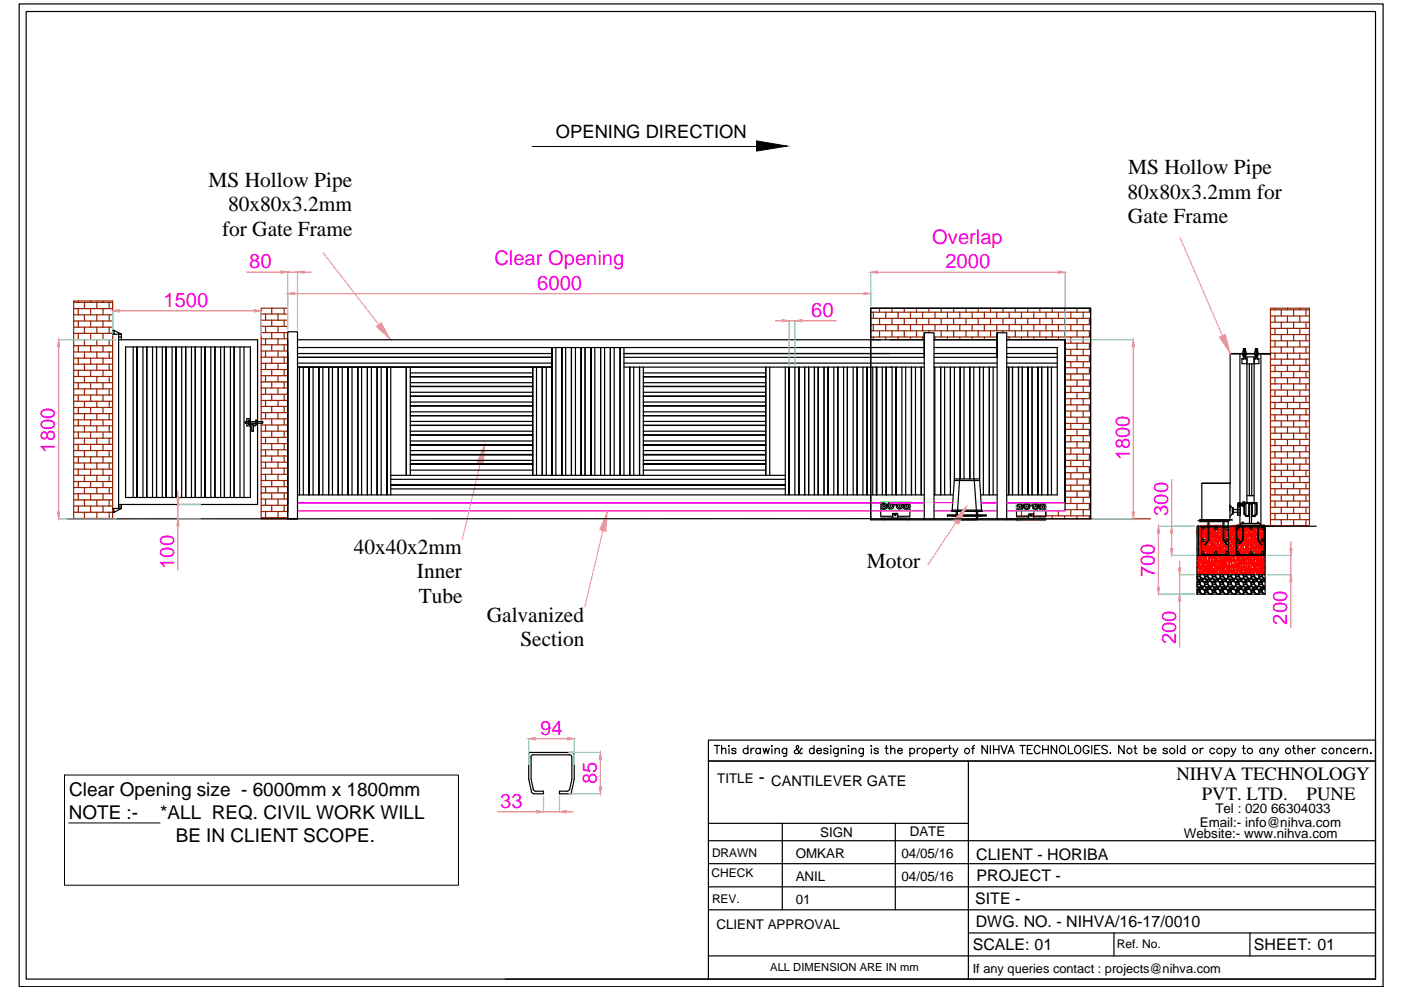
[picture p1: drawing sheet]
<svg xmlns="http://www.w3.org/2000/svg" width="297mm" height="210mm" viewBox="0 0 297 210" stroke-linecap="round" stroke-linejoin="round" font-family="sans-serif">
<defs><g id="words">
<g font-size="4.5">
<text x="44.2" y="39.7">MS Hollow Pipe</text>
<text x="239.2" y="37">MS Hollow Pipe</text>
<text x="48.3" y="44.8">80x80x3.2mm</text>
<text x="239.1" y="42.2">80x80x3.2mm for</text>
<text x="239.1" y="47.4">Gate Frame</text>
<text x="47.1" y="50">for Gate Frame</text>
<text x="75" y="117.4">40x40x2mm</text>
<text x="88.4" y="122.5">Inner</text>
<text x="183.8" y="120.4">Motor</text>
<text x="88.8" y="127.7">Tube</text>
<text x="103.2" y="131.9">Galvanized</text>
<text x="110.3" y="137.1">Section</text>
</g>
<g font-size="4.3" fill="#f0f">
<text x="197.7" y="51.8">Overlap</text>
<text x="52.8" y="56.9">80</text>
<text x="104.8" y="56.3">Clear Opening</text>
<text x="200.4" y="56.9">2000</text>
<text x="34.7" y="65.1">1500</text>
<text x="113.9" y="61.5">6000</text>
<text x="172" y="67.2">60</text>
<text x="11.6" y="96" transform="rotate(-90 11.6 96)">1800</text>
<text x="239.5" y="97.6" transform="rotate(-90 239.5 97.6)">1800</text>
<text x="247.6" y="109.4" transform="rotate(-90 247.6 109.4)">300</text>
<text x="37" y="120.6" transform="rotate(-90 37 120.6)">100</text>
<text x="244.9" y="122.4" transform="rotate(-90 244.9 122.4)">700</text>
<text x="249.3" y="136.6" transform="rotate(-90 249.3 136.6)">200</text>
<text x="272.9" y="132.4" transform="rotate(-90 272.9 132.4)">200</text>
<text x="114.6" y="155.9">94</text>
<text x="126.5" y="166.3" transform="rotate(-90 126.5 166.3)">85</text>
<text x="106" y="171.4">33</text>
</g>
<g font-size="4">
<text x="249.4" y="165.5">NIHVA TECHNOLOGY</text>
<text x="14.6" y="173.6">NOTE :-</text>
<text x="14.7" y="168.7">Clear Opening size - 6000mm x 1800mm</text>
<text x="34" y="173.6">*ALL REQ. CIVIL WORK WILL</text>
<text x="254.8" y="169.7">PVT. LTD.</text>
<text x="277" y="169.7">PUNE</text>
<text x="37.3" y="178.5">BE IN CLIENT SCOPE.</text>
</g>
<text font-size="3.9" x="117.9" y="29.3">OPENING DIRECTION</text>
<text font-size="3.8" x="160.9" y="166.1">-</text>
<g font-size="3.4">
<text x="207" y="182.3">CLIENT - HORIBA</text>
<text x="206.8" y="191.6">SITE -</text>
<text x="207.1" y="186.8">PROJECT -</text>
<text x="206.9" y="196.5">DWG. NO. - NIHVA/16-17/0010</text>
<text x="206.2" y="201.5">SCALE: 01</text>
<text x="265.9" y="201.5">SHEET: 01</text>
</g>
<text font-size="3.1" x="163.5" y="166.6">CANTILEVER GATE</text>
<g font-size="2.8">
<text x="152.1" y="166.1">TITLE</text>
<text x="257.7" y="172.5">Tel : 020 66304033</text>
<text x="173.9" y="177.5">SIGN</text>
<text x="192.9" y="177.3">DATE</text>
<text x="251" y="177.6">Website:- www.nihva.com</text>
<text x="254.4" y="175.2">Email:- info@nihva.com</text>
<text x="168.7" y="181.8">OMKAR</text>
<text x="191.1" y="181.8">04/05/16</text>
<text x="168.7" y="186.7">ANIL</text>
<text x="168.7" y="191.6">01</text>
<text x="191.1" y="186.7">04/05/16</text>
<text x="151.9" y="197">CLIENT APPROVAL</text>
</g>
<text font-size="2.7" x="206.2" y="206.2">If any queries contact : projects@nihva.com</text>
<g font-size="2.5">
<text x="151" y="181.7">DRAWN</text>
<text x="150.8" y="186">CHECK</text>
<text x="151" y="191.5">REV.</text>
<text x="236.8" y="201">Ref. No.</text>
</g>
<text font-size="2.4" x="163.3" y="206">ALL DIMENSION ARE IN mm</text>
</g></defs>
<!-- layer: 0 -->
<g fill="none" stroke="#000" stroke-width=".25">
<path d="M4.1 .8h289.1v208.4h-289.1zM5.5 2.4h286.1v205.2h-286.1zM23.9 70h.3M23.9 70.9h.3M25.1 70.9h-.9v-.9l1.5 .9M25.1 72h29.5v35h-29.5M25.1 70.9v36.9M25.1 70.9h.6M25.1 71.4h.6M25.7 70.9h-.6h.6v1.1M26.6 73.6h26.5v31.9h-26.5zM28.2 73.6v31.9"/>
<path d="M30.3 73.6v31.9M32.3 73.6v31.9M34.4 73.6v31.9M36.5 73.6v31.9M38.5 73.6v31.9M40.6 73.6v31.9M42.7 73.6v31.9M44.7 73.6v31.9M46.8 73.6v31.9M48.9 73.6v31.9M50.9 73.6v31.9M51.7 73.6v31.9"/>
<path d="M61 74.6v35.4h2.1v-39.7h-2.1v39.7M61 72v36.3M63.1 73.7h132.9M63.1 75h54M63.1 72h132.9M63.1 75.8h54M63.1 77h54M63.1 77.8h54M63.5 77.8v27.1M64.3 77.8v27.1M65.5 77.8v27.1M66.4 77.8v27.1"/>
<path d="M67.6 77.8v27.1v-27.1M68.5 77.8v27.1M69.7 77.8v27.1v-27.1M70.5 77.8v27.1M71.7 77.8v27.1v-27.1M72.6 77.8v27.1M73.8 77.8v27.1v-27.1M74.6 77.8v27.1M75.9 77.8v27.1v-27.1M76.7 77.8v27.1M77.9 77.8v27.1v-27.1M78.7 77.8v27.1"/>
<path d="M80 77.8v27.1v-27.1M80.8 77.8v27.1M82 77.8v27.1v-27.1M82.8 77.8v27.1M86.1 77.8v23v-23M87 77.8v23M87 79.1h25.9M87 79.9h25.9M112.9 77.8v23v-23M113.7 77.8v23M115 77.8v23v-23M115.8 77.8v23"/>
<path d="M117.1 73.7v27.1v-27.1M117.9 73.7v27.1M119.1 73.7v27.1v-27.1M119.9 73.7v27.1M121.2 73.7v27.1v-27.1M122 73.7v27.1M123.2 73.7v27.1v-27.1M124 73.7v27.1M125.3 73.7v27.1v-27.1M126.1 73.7v27.1M127.3 73.7v27.1v-27.1M128.2 73.7v27.1"/>
<path d="M129.4 73.7v27.1v-27.1M130.2 73.7v27.1M131.5 73.7v27.1v-27.1M132.3 77h63.7M132.3 73.7v27.1M132.3 75.8h63.7M132.3 77.8h63.7M133.5 77.8v23v-23M134.4 77.8v23M135.6 77.8v23v-23M136.4 77.8v23M136.4 79.1h25.9"/>
<path d="M136.4 79.9h25.9M162.3 77.8v23v-23M163.2 77.8v23M166.5 77.8v27.1M167.3 77.8v27.1v-27.1M168.5 77.8v27.1M169.4 77.8v27.1v-27.1M170.6 77.8v27.1M171.5 77.8v27.1v-27.1M172.7 77.8v27.1M173.5 77.8v27.1v-27.1M174.7 77.8v27.1"/>
<path d="M175.6 77.8v27.1v-27.1M176.8 77.8v27.1M177.6 77.8v27.1v-27.1M178.9 77.8v27.1M179.7 77.8v27.1v-27.1M180.9 77.8v27.1M181.7 77.8v27.1v-27.1M183 77.8v27.1M183.8 77.8v27.1v-27.1M184.6 65.3h46.6v44.7M184.6 65.3h46.6v44.7h-46.6zM184.6 65.3v44.9h37.1v-.2"/>
<path d="M185 77.8v27.1M185.8 77.8v27.1M185.8 77.8v27.1v-27.1M187.1 77.8v27.1M187.9 77.8v27.1M188.7 75h-56.4h63.7M189.1 77.8v27.1M190 77.8v27.1M191.2 77.8v27.1M192 77.8v27.1M193.3 77.8v27.1v-27.1M194.1 77.8v27.1"/>
<path d="M195.3 77.8v27.1v-27.1M196 75.7v-5.1v39.6M196 70.6h2v39.6M198 75h13.4M198 72h13.4M198 73.7h13.4M198 75.8h13.4M198 77h13.4M198 77.8h13.4M198.2 77.8v27.1M199.4 77.8v27.1v-27.1M200.3 77.8v27.1"/>
<path d="M202.4 77.8v23.7M203.6 77.8v23.7v-23.7M204.4 77.8v23.7M205.6 77.8v23.7v-23.7M206.5 77.8v23.7M207.7 77.8v23.7v-23.7M208.5 77.8v27.1M209.8 77.8v27.1v-27.1M210.6 77.8v27.1M211.4 75.7v-5.1v39.6M211.4 70.6h2v39.6M213.4 75h10.8"/>
<path d="M213.4 72h12.4v36.3M213.4 73.7h10.8v31.2h-10.8M213.4 75.8h10.8M213.4 77h10.8M213.4 77.8h10.8M213.9 77.8v27.1v-27.1M214.7 77.8v27.1M215.5 72h10.3v34.6M215.9 77.8v27.1v-27.1M216.7 77.8v27.1M218 77.8v27.1v-27.1M218.8 77.8v27.1"/>
<path d="M220 77.8v27.1v-27.1M220.9 77.8v27.1M222.1 77.8v27.1v-27.1M222.9 77.8v27.1M260.8 75h8.6M262.9 75v31.7M263.3 76.1h1.1M263.3 77.1h1.1M263.4 75h.9M263.5 75.1v.4h.7v-.4M263.5 74.9v-.4h.7v.4M263.6 75.5h.4"/>
<path d="M263.6 75.6h.4M263.6 75.7h.4M263.6 74.4h.4M263.6 74.3h.4M263.6 74.3h.4zM263.6 74.2h.4M263.6 74.1h.4M263.6 74.1h.4zM263.6 74h.4M263.6 73.9h.4M263.6 76.1h-.3v1M263.7 73.9v.6"/>
<path d="M263.7 75.5v.6M263.7 75.5h.3M263.9 74.5v.4M263.9 75.1v.4M264 76h.4M264 73.9h-.4M264.1 73.9v.6M264.1 75.5v.6M264.4 77.2h1.5M264.9 77.2v27.9M265.4 77.2v27.9M265.9 77.1h1"/>
<path d="M265.9 76.1h1M265.9 75h1M266.1 75.1v.4h.6v-.4M266.1 74.9v-.4h.6v.4M266.2 75.5h.4M266.2 75.6h.4M266.2 75.7h.4M266.2 74.4h.4M266.2 74.3h.4M266.2 74.3h.4zM266.2 74.2h.4M266.2 74.1h.4"/>
<path d="M266.2 74.1h.4zM266.2 74h.4M266.2 73.9h.4M266.2 76h-.3M266.2 73.9v.6M266.2 75.5v.6M266.2 75.5h.3M266.4 74.5v.4M266.4 75.1v.4M266.6 76.1h.3M266.6 73.9h-.4M266.6 73.9v.6"/>
<path d="M266.6 75.5v.6M266.9 76.1v1M267.3 75v36.4M269.4 75h-8.6v27.5M52 89.4h3.7v.3h-3.7zM52.7 89.1h.3v.9h-.3zM53.1 88.8h-.8v1.5h.8M53.7 89.7v1.8h-.3v-1.6h.3M54.1 89.7v.6h-.4M54.2 89.1h.3v1h-.3zM87 94.3h25.9zM87 96.4h25.9z"/>
<path d="M87 98.4h25.9M87 81.1h25.9M87 81.9h25.9M87 83.2h25.9M87 84h25.9M87 85.2h25.9M87 86h25.9M87 87.3h25.9M87 88.1h25.9M87 89.4h25.9M87 90.2h25.9M87 91.4h25.9"/>
<path d="M87 92.2h25.9M87 93.5h25.9M87 95.5h25.9M87 97.6h25.9M87 99.7h25.9M136.4 94.3h25.9zM136.4 96.4h25.9zM136.4 98.4h25.9zM136.4 81.1h25.9M136.4 81.9h25.9M136.4 83.2h25.9M136.4 84h25.9"/>
<path d="M136.4 85.2h25.9M136.4 86h25.9M136.4 87.3h25.9M136.4 88.1h25.9M136.4 89.4h25.9M136.4 90.2h25.9M136.4 91.4h25.9M136.4 92.2h25.9M136.4 93.5h25.9M136.4 95.5h25.9M136.4 97.6h25.9M136.4 99.7h25.9"/>
<path d="M23.9 108.7h.2M23.9 107.8h.2M25.1 107.8h-1v.9l1.6-.9M25.1 107.8h.6M25.1 107.4h.6M25.7 107v.8h-.6h.6M29 105.5v-31.9v31.9M31.1 105.5v-31.9v31.9M33.2 105.5v-31.9v31.9M35.2 105.5v-31.9v31.9M37.3 105.5v-31.9v31.9M39.4 105.5v-31.9v31.9"/>
<path d="M41.4 105.5v-31.9v31.9M43.5 105.5v-31.9v31.9M45.6 105.5v-31.9v31.9M47.6 105.5v-31.9v31.9M49.7 105.5v-31.9v31.9M63.1 106.6h123.6M63.1 104.9h132.9M82.8 103.7h83.7M82.8 101.6h83.7M82.8 100.8h83.7M166.5 102.9h-83.7h83.7M184.6 110h-170.3"/>
<path d="M186.7 109.9h6.2v.2h-6.2zM186.7 108.1v.1M186.9 107h-.2v2.5h2.6v-.6M187.1 109.9v.2M187.4 109.9v.2M187.8 109.9v.2M188 107h.2M188.1 109.9v.2M188.7 106.6h7.3M189.3 109.9v-1h1v1M189.5 107h.6M191.4 107h.2"/>
<path d="M191.5 109.9v.2M191.8 109.9v.2M192.2 109.9v.2M192.5 109.9v.2M192.7 107h.2v.4M192.9 107v2.5h-2.6M192.9 108.1v.1M198 104.9h4.1M200.9 109.2h8.2v.2h-8.2zM201.5 101.5v-23.7v27.1M201.8 109.4h6.4M202 108.4h6.2h-6.4v-.3h6.4v.3"/>
<path d="M202.3 101.9h5.4M202.4 101.5h5.3l.4 6.6M202.4 101.5l-.5 6.6M202.7 108.4v.8M202.7 109.4v.8M203 109.4v.8h4v-.8M203 108.4v.8M203.5 101.5l-.5 6.6M206.5 101.5l.5 6.6M207 108.4v.8M207.3 108.4v.8M207.3 109.4v.8"/>
<path d="M207.9 104.9h3.5M215.5 107.1v2.5h2.6M215.5 107.3l.1 .4M215.5 108.2v.1M215.5 110v.2M215.6 107.8l.1 .2M215.6 107.2v.2M215.6 107.1l-.1 .2M215.8 108.1h.2M215.8 107l-.2 .1M215.8 107.3v.3M215.8 107.7l.1 .2"/>
<path d="M215.9 110v.2M216 107.1l-.2 .2M216 107.9l.2 .1M216.1 108.2h.2M216.1 106.8l-.2 .1M216.1 107.5l.2 .1M216.2 106.8h.2M216.2 107.4l.1 .1M216.2 110v.2M216.3 107l-.2 .1M216.4 107.1l.2 .1M216.5 106.9l.1 .1"/>
<path d="M216.5 107.9h-.2M216.6 108.1l-.2 .1M216.6 107.3l.1 .2M216.6 110v.2M216.7 107.6l-.1 .2M216.7 107.5h.1M216.7 107l.1 .2M216.8 107.1h.2v.2M216.8 107.9l-.2 .2M216.9 107.3v.2M216.9 107.6l-.1 .2M216.9 110v.2"/>
<path d="M216.9 107.5h.1M217 107.4v.2M217 107.7l.2 .1M217.3 107.9l.1 .1M217.3 107.2l-.1 .2M217.3 107.5l.1 .2M217.3 106.8l-.2 .2M217.4 107l-.1 .1M217.4 107.8h.2M217.5 108l.2 .1M217.5 106.7l-.2 .1M217.6 107.4l.1 .1"/>
<path d="M217.6 106.9h.2M217.6 106.7h.2M217.6 107.3l.2 .1M217.8 107l.2 .1M217.9 106.8h.2M217.9 107.7l-.1 .1M218 108h-.2M218.1 107.2v.2M218.1 107.5l-.1 .1M218.1 110v-1h1v1M218.1 107.4h.1M218.2 106.9l.1 .1"/>
<path d="M218.2 107.8l-.1 .1M218.3 107.1h.3M218.3 107.2l.1 .2M218.4 107.4h.1M218.4 107.5l-.1 .2M218.7 107.1h.2v.2M218.8 107.4l.1 .2M218.9 107.7l.1 .1M219.1 107.9l.2 .1M219.1 107.2v.2M219.1 107.5l.1 .2M219.1 106.8l-.1 .2"/>
<path d="M219.3 107l-.1 .1M219.3 107.8h.2M219.4 108l.2 .1M219.4 106.7l-.2 .1M219.4 107.4l.2 .1M219.4 106.9h.2M219.5 106.7h.2M219.5 107.3l.2 .1M219.7 107.4h.1M219.7 107l.2 .1M219.8 106.8h.2M219.8 107.7l-.2 .1"/>
<path d="M219.9 108h-.2M220 107.5l-.1 .1M220 107.2v.2M220 107.4h.1M220 106.9l.4 .2M220.1 107.8l-.1 .1M220.2 107.2l.1 .2M220.2 107.5v.2M220.3 107.4h.1M220.3 107.5v.2M220.3 110v.2M220.4 107.8l.1 .2"/>
<path d="M220.4 107.2l-.1 .2M220.6 108.1h.1M220.6 107.3v.3M220.6 107.7l.1 .2M220.6 107l-.2 .1M220.6 110v.2M220.8 107.1l-.2 .2M220.8 107.9l.2 .1M220.9 108.2h.2M220.9 106.8l-.3 .1M220.9 107.5l.2 .1M220.9 106.8h.2"/>
<path d="M220.9 107.4l.2 .1M221.1 107l-.2 .1M221.1 110v.2M221.1 107.5h.1M221.2 107.1l.2 .1M221.2 106.9l.2 .1M221.3 107.9h-.2M221.3 110v.2M221.4 108.1l-.3 .1M221.4 107.3v.2M221.4 107.6v.2M221.4 107.5h.1"/>
<path d="M221.5 107l.1 .2M221.6 107.1h.1v2.5h-2.6v-.6M221.6 107.9l-.2 .2M221.7 107.3v.2M221.7 107.6l-.1 .2M221.7 107.5h.1M221.7 108.2v.1M253.8 111.6h14.4v14.4h-14.4zM253.8 117.8h14.4M254 110.4h6.8M254.1 111.6v6.2M254.7 111.7h5.8v5.8h-5.8z"/>
<path d="M254.8 102.5h6h-6v7.7M255.9 111.6h12.3v6.2M255.9 117.8h12.3M256.1 110.6v3.9l-.7 1h.2l.7-1v-3.9M259.3 110.6v3.9l.7 1h.2l-.7-1v-3.9M260.4 110.4v1.2M260.8 108.3v-1.2l.5 .6v1.2h.2h-.2l-.5 .6M260.8 102.5v7.7M261.2 110.4v-.2h-6.8v.4h6M261.3 107.7h.2h-.2M261.5 108.6h1.5M261.5 108h1.5"/>
<path d="M261.5 107.7v1.2M261.7 111.6h7.3h-1.1M262.3 111.6v-.2h5.7v.2M262.3 111.7h5.7v5.8h-5.7zM262.4 107.4h.6v1.8h-.6zM262.4 108.3h.6M262.4 109h.6M262.4 107.7h.6M262.4 107h.2M262.4 106.9h.2M262.6 106.8h-.2v.3h.2M262.6 107.4v-.8h.2v.8"/>
<path d="M262.8 106.7h.8v.5h-.8zM262.8 107.1h.6M262.8 106.9h.6M262.8 107l.1 .1M262.9 106.9v.2M262.9 109.2v2.2M262.9 106.9l.1 .2M263 106.9l.1 .2M263.1 111.4v-.4h4.1v.4M263.1 106.9v.2M263.1 106.9l.1 .2M263.2 106.9l.1 .2"/>
<path d="M263.3 106.9l.1 .2M263.4 111v-.3h.3v.3M263.4 106.9v.2zM263.4 111.6v2.9l-.8 .8h.2l.8-.8v-2.9M263.4 106.9v.2M263.5 107.2l.1 .1M263.6 106.4h.3v.2h2.4M263.6 106.4v1h.1M263.6 106.4h.1M263.6 106.6l-.1 .1M263.7 106.6h2.8v2.4l-.4 .5h-.6v-.1h.5l.4-.4v-2.3h-2.5v2.3l.3 .4h.5v.1h-.5l-.5-.5zM264.2 107v2"/>
<path d="M264.4 105.1h1.5M264.4 106.6v-30.9h1.5v30.9M264.8 107a.32 .32 0 0 0-.4-.3 .32 .32 0 0 0-.3 .3M264.8 107v2a.32 .32 0 0 1-.4 .3 .32 .32 0 0 1-.3-.3M264.8 107.8h.1M264.8 108.4h.1M264.9 111v-4.1h.4v4.1M265.3 107.8h.2M265.3 108.4h.2M265.5 107v2M266.1 107a.32 .32 0 0 0-.3-.3 .32 .32 0 0 0-.3 .3M266.1 107v2a.32 .32 0 0 1-.3 .3 .32 .32 0 0 1-.3-.3"/>
<path d="M266.6 111v-.3h.3v.3M266.7 111.6v2.9l.7 1h.1l-.7-1v-2.9M279.1 111.6h-17.1v6.2M253.8 121.9h14.4M253.8 124.4l.3 .3-.1 .2M253.8 122.7l.3 .3-.1 .3h-.2M253.8 125.5h.5M253.8 122.5l.4 .3h.4M253.8 124.2l.4 .3M253.8 125.8v.1M253.9 121.9h-.1M253.9 123.6h-.1"/>
<path d="M253.9 125.2l-.1 .1M253.9 123.5h.3l.2 .1-.1 .3-.5-.1M253.9 125.2l.3-.1 .2 .2-.1 .2M254 123.9h.4M254 122.3h.4M254 123.9l-.2 .1M254 122.2l-.2 .2M254 124.9l-.2 .1M254.2 124.4h.4M254.3 121.9l.1 .1-.1 .2h-.5M254.3 124.8l-.1-.2 .4-.1 .3 .2-.2 .1M254.3 123.3h-.2l.3 .2-.1-.2"/>
<path d="M254.4 122.3l.3 .3-.1 .2-.4 .1 .1 .3M254.4 123.2h.3M254.4 124.8l.3 .1M254.4 123.9l.3 .3-.1 .2M254.4 125.6l.2 .4M254.4 125v.1l-.3-.1h.3M254.4 125.5l-.6 .2M254.5 121.9l.1 .5 .3 .2M254.6 122.9l.3 .1-.2 .2M254.6 125.6l.3 .3M255 123.3h-.4l-.2 .3 .2 .4 .3 .3h.4l.1-.4M255 123.3l.4 .3"/>
<path d="M255.2 121.9l.2 .1M255.4 122v.3M255.4 123.6v.4M255.4 125.6v-.3l-.4-.4-.4 .1-.2 .3 .2 .4M255.4 125.6l-.1 .3-.4 .1M255.4 122.3l-.1 .3-.4 .1M255.4 125.4l.1 .1h.4M255.4 123.7l.1 .2h.4M255.4 122.1l.1 .1h.4M255.5 125.9l-.1-.2 .2-.2 .4 .1 .3 .4M255.5 121.9l-.1 .1M255.5 123.6h-.1"/>
<path d="M255.5 125.2l-.1 .1M255.5 123.5h.4l.1 .1-.1 .3M255.5 125.2l.4-.1 .1 .2-.1 .2M255.6 123.9l-.2 .2 .1 .2 .3 .2M255.6 123.9h.4l.3 .3-.1 .2h-.4M255.6 122.3h.4l.3 .3-.1 .2M255.6 122.2l-.2 .2 .1 .3 .3 .1h.4M255.7 124.7l-.3-.3-.4 .3 .1 .2h.6M255.7 123l-.3-.3-.4 .3 .1 .3h.3h.3l.1-.3M255.8 124.7l-.1 .2M255.9 121.9l.1 .1-.1 .2M255.9 123.3h-.1l.2 .2v-.2"/>
<path d="M255.9 124.9l-.1 .1 .2 .1 .1-.1M256 124.9l.1 .1M256 125.3l.2-.3 .4-.1 .4 .4v.3M256.1 123.6l.1 .4 .4 .3h.3l.1-.4M256.1 121.9l.1 .5 .4 .2M256.1 125.3l.1 .4M256.1 121.9h-.1M256.2 122.8l-.3 .2 .1 .2h.4M256.2 122.9l.4 .1-.2 .2M256.2 125.6l.4 .3M256.4 124.8l.2-.1-.1-.2-.6 .1 .1 .2 .4 .1M256.6 123.3h-.4l-.2 .3"/>
<path d="M256.6 123.3l.4 .3M256.9 121.9l.1 .1M257 122v.3M257 123.6v.4M257 125.6l-.1 .3-.3 .1M257 122.3l-.1 .3-.3 .1M257 125.3l.1 .2h.4M257 123.6l.1 .3h.4M257 122l.1 .2h.4M257.1 125.9l-.1-.2 .3-.2 .4 .1 .2 .4M257.2 121.9l-.2 .1M257.2 123.6h-.2"/>
<path d="M257.2 125.2l-.2 .1M257.2 123.5h.3l.2 .1-.1 .3M257.2 125.2l.3-.1 .2 .2-.1 .2M257.3 122.3h.4l.3 .3-.1 .2M257.3 123.9h.4l.3 .3-.1 .2h-.4M257.3 123.9l-.3 .2 .1 .2 .4 .2M257.3 122.2l-.3 .2 .1 .3 .4 .1h.4M257.4 124.7l-.4-.3-.3 .3 .1 .2h.5M257.4 123l-.4-.3-.3 .3 .1 .3h.2h.3l.1-.3M257.4 124.7l-.1 .2M257.5 121.9l.2 .1-.1 .2M257.6 123.3h-.2l.3 .2-.1-.2"/>
<path d="M257.7 125v.1l-.3-.1h.3M257.8 121.9l.1 .5 .3 .2M257.9 122.8l-.4 .2 .1 .2h.4M257.9 122.9h.2l-.1 .3M257.9 125.6l.3 .3M258 124.8l.1-.3-.6 .1 .1 .2 .4 .1M258.3 123.3h-.4l-.2 .3 .2 .4 .3 .3M258.3 123.3l.4 .3M258.4 124.4v.5h.6M258.4 122.8v.5h.6M258.4 124.4h.6v.3M258.4 122.8h.6v.2"/>
<path d="M258.5 121.9l.2 .1M258.7 122v.3M258.7 123.6v.4M258.7 125.6v-.3l-.4-.4-.4 .1-.2 .3 .2 .4M258.7 125.6l-.1 .3-.4 .1M258.7 123.9l-.1 .4h-.4M258.7 122.3l-.1 .3-.4 .1M258.7 125.3l.1 .2h.4M258.8 121.9l-.1 .1M258.8 123.6h-.1M258.8 125.2l-.1 .1M258.8 125.9l-.1-.2 .2-.2 .4 .1 .3 .4"/>
<path d="M258.8 125.2l.4-.1 .1 .2-.1 .2M258.8 123.5h.3l.2 .1-.1 .3h-.4l-.1-.3M258.9 122.3h.4l.3 .3-.4 .4 .1 .2h.4M258.9 123.9l-.2 .2 .1 .2 .3 .2M258.9 123.9h.4l.3 .3-.1 .2M258.9 122.2l-.2 .2 .1 .3 .3 .1h.4M259.1 124.7l-.1 .2M259.1 123l-.1 .3M259.1 124.4h.4M259.2 121.9l.1 .1-.1 .2h-.4l-.1-.2M259.2 123.3h-.1l.2 .2-.1-.2M259.4 125l-.1 .1-.2-.1h.3"/>
<path d="M259.4 121.9l.1 .5 .3 .2M259.5 122.9h.3l-.1 .3M259.5 125.6l.3 .3M259.7 124.8l.1-.3-.6 .1 .1 .2 .4 .1M259.9 123.3h-.4l-.1 .3 .1 .4 .3 .3M259.9 123.3l.4 .3M260.1 124.4v.5h.5M260.1 122.8v.5h.5l.1-.3M260.1 124.4h.5l.1 .3M260.1 122.8h.5l.1 .2M260.2 121.9l.1 .1M260.3 122l.1 .3"/>
<path d="M260.3 123.6l.1 .4M260.4 125.6l-.1-.3-.4-.4-.4 .1-.2 .3 .2 .4M260.4 125.6l-.2 .3-.3 .1M260.4 123.9l-.2 .4h-.3M260.4 122.3l-.2 .3-.3 .1M260.4 123.6v.3h.4l.2-.3M260.4 122v.2h.4l.2-.2M260.4 125.3v.2h.4M260.4 121.9l-.1 .1M260.4 123.6h-.1M260.4 125.2l-.1 .1M260.4 125.9v-.2l.2-.2 .4 .1 .2 .4"/>
<path d="M260.6 122.3h.4l.3 .3-.5 .4 .1 .2h.4M260.6 123.9h.4l.3 .3-.1 .2M260.6 123.9l-.2 .2v.2l.4 .2M260.6 122.2l-.2 .2v.3l.4 .1h.4M260.7 124.7l-.1 .2M260.8 123.5h-.3M260.8 125.1l-.3 .1M260.8 124.4h.4M260.8 121.9l.1 .1M260.8 123.5l.1 .1M260.8 125.1l.1 .2M260.9 123.3h-.2l.3 .2-.1-.2"/>
<path d="M261 125.3l.2-.3 .4-.1 .4 .4v.3M261 125.3l-.2 .2M261 123.6l.2 .4 .3 .3h.4l.1-.4M261 121.9l.2 .5 .3 .2M261 125.3l.2 .4M261 125v.1l-.3-.1h.3M261.1 121.9h-.1M261.2 122.9h.3l-.2 .3M261.2 125.6l.3 .3M261.3 124.8l.2-.3-.7 .1 .1 .2 .4 .1M261.6 123.3h-.4l-.2 .3M261.6 123.3l.4 .3"/>
<path d="M261.8 121.9l.2 .1M262 122v.3M262 123.6v.4M262 125.6l-.1 .3-.4 .1M262 122.3l-.1 .3-.4 .1M262 125.3l.1 .2M262 123.6l.1 .3M262 122l.1 .2M262 122.7l.4 .1h.4M262 124.3l.4 .2M262.1 121.9l-.1 .1M262.1 123.6h-.1"/>
<path d="M262.1 125.2l-.1 .1M262.1 123.5h.3l.2 .1-.1 .3h-.5M262.1 125.2l.3-.1 .2 .2-.1 .2M262.1 125.9l-.1-.2 .2-.2 .4 .1 .3 .4M262.2 122.3h.4l.3 .3-.5 .4 .6 .2M262.2 123.9l-.2 .2 .1 .2M262.2 123.9h.4l.3 .3-.1 .2M262.2 122.2l-.2 .2 .1 .3M262.3 124.9l-.3 .1M262.3 125h.4M262.3 124.7l-.3-.3h-.3v.5l.3 .1M262.3 123v-.2h-.6v.5h.3"/>
<path d="M262.4 124.7l-.1 .2M262.4 123l-.4 .3M262.4 124.4h.4M262.5 121.9l.1 .1-.1 .2h-.5M262.5 125.5h-.5M262.6 123.3h.1l-.1 .2-.2-.2M262.6 123.3h-.3M262.7 123.6l.1 .4 .3 .3h.4l.2-.4M262.7 121.9l.1 .5 .3 .2M262.7 125.3l.1 .4M262.7 125l-.1 .1-.2-.1M262.7 121.9h-.1"/>
<path d="M262.8 122.9h.3l-.1 .3M262.8 124.5h.3l-.1 .3M262.8 124.5l-.4 .2 .6 .2M262.8 125.6l.3 .3M262.8 123.3l-.2 .3M262.8 125l-.2 .3M262.8 125l.4-.1 .4 .4 .1 .3M262.8 123.3h.4M263.2 123.3l.4 .3M263.5 121.9l.1 .1M263.6 122l.1 .3M263.6 123.6l.1 .4"/>
<path d="M263.6 124.4l.4 .3-.1 .2M263.6 122.7l.4 .3-.3 .3M263.7 125.6l-.2 .3-.4 .1M263.7 122.3l-.2 .3-.4 .1M263.7 124.4h-.3l-.1 .3 .1 .2 .2 .1M263.7 122.7l-.3 .1-.1 .2 .1 .3h.2M263.7 125.3v.2h.4M263.7 125.9v-.2l.2-.2 .4 .1 .2 .4M263.7 121.9l-.1 .1M263.7 123.6h-.1M263.7 125.2l-.1 .1M263.7 123.5h.4l.1 .1-.1 .3h-.4v-.3"/>
<path d="M263.7 125.2l.4-.1 .1 .2-.1 .2M263.9 122.3h.4l.3 .3-.5 .4 .5 .2M263.9 123.9h.4l.3 .3-.1 .2M263.9 123.9l-.2 .2v.2l.3 .2M263.9 122.2l-.2 .2v.3l.3 .1M263.9 124.9l-.2 .1M264.1 122.8h.4M264.1 124.4h.4M264.1 121.9l.1 .1-.1 .2h-.4v-.2M264.2 123.3h-.2l.2 .2 .1-.2h-.1M264.3 125l-.1 .1-.2-.1h.3M264.4 121.9l.1 .5 .3 .2"/>
<path d="M264.4 122.9h.4l-.2 .3M264.4 124.5h.4l-.2 .3M264.5 124.5l-.4 .2 .5 .2M264.5 123.3l-.2 .3 .2 .4 .3 .3h.3M264.5 125.6l.3 .3M264.5 125l-.2 .3 .2 .4M264.5 125l.4-.1 .4 .4v.3M264.5 123.3h.4M264.9 123.3l.4 .3M265.1 125.9l-.3 .1M265.1 122.6l-.3 .1M265.1 121.9l.2 .1"/>
<path d="M265.3 122v.3M265.3 123.6v.4M265.3 124.4l.4 .3-.1 .2M265.3 122.7l.4 .3-.4 .3M265.3 125.4v.1h.5M265.3 125.6l-.1 .3M265.3 123.9l-.1 .4M265.3 122.3l-.1 .3M265.3 124.4h-.3l-.1 .3 .1 .2 .3 .1M265.3 122.7l-.3 .1-.1 .2 .1 .3h.3M265.3 125.9v-.2l.2-.2 .4 .1 .3 .4M265.4 121.9l-.1 .1"/>
<path d="M265.4 123.6h-.1M265.4 125.2l-.1 .1M265.4 123.5h.3l.2 .1-.1 .3h-.5v-.2M265.4 125.2l.3-.1 .2 .2-.1 .2M265.5 123.9h.4l.3 .3-.1 .2h-.4M265.5 122.3h.4l.3 .3-.1 .2M265.5 123.9l-.2 .2v.2l.4 .2M265.5 122.2l-.2 .2v.3l.4 .1M265.6 124.9l-.3 .1M265.7 122.8h.4M265.8 121.9l.1 .1-.1 .2h-.5v-.1M265.9 123.3h-.2l.2 .2 .1-.2h-.1"/>
<path d="M266 121.9l.1 .5 .3 .2M266 125l-.1 .1-.3-.1h.4M266.1 122.9h.3l-.1 .3M266.1 122.8l-.4 .2 .6 .2M266.1 123.3l-.2 .3 .2 .4 .3 .3h.4M266.1 125.6l.3 .3M266.1 125l-.2 .3 .2 .4M266.1 125l.4-.1 .4 .4v.3M266.1 123.3h.4M266.3 124.8l.1-.3-.7 .2 .6 .2M266.5 123.3l.4 .3M266.7 122.8h.5v.5h-.5z"/>
<path d="M266.8 125.9l-.4 .1M266.8 122.6l-.4 .1M266.8 121.9l.1 .1M266.9 122v.3M266.9 123.6v.4M266.9 125.4l.1 .1h.4M267 125.6l-.2 .3M267 123.9l-.2 .4M267 122.3l-.2 .3M267 125.9v-.2l.2-.2 .4 .1 .2 .4M267 121.9l-.1 .1M267 123.6h-.1"/>
<path d="M267 125.2l-.1 .1M267 123.5h.4l.1 .1-.1 .3h-.4l-.1-.2M267 125.2l.4-.1 .1 .2-.1 .2M267.2 122.3h.4l.3 .3-.1 .2M267.2 123.9h.4l.3 .3-.1 .2h-.4M267.2 123.9l-.2 .2v.2l.3 .2M267.2 122.2l-.2 .2v.3l.3 .1h.5M267.2 124.9v-.5h-.5v.5h.5M267.4 121.9l.1 .1-.1 .2h-.4l-.1-.1M267.5 123.3h-.2l.2 .2 .1-.2h-.1M267.6 121.9l.1 .5 .4 .2M267.6 125l-.1 .1-.2-.1h.3"/>
<path d="M267.7 122.9h.4l-.2 .3M267.7 124.5h.4l-.2 .3M267.7 125.6l.4 .3M267.8 122.8l-.4 .2 .5 .2M267.8 124.5l-.4 .2 .5 .2M268.1 122.7h.1M268.2 123.3h-.4l-.2 .3 .1 .4 .5 .3M268.2 125h-.4l-.2 .3 .1 .4M268.2 124.9v.1M268.2 125.9l-.1 .1M112.6 159.5l-.5 .3v.2M112.6 159.5h8.6"/>
<path d="M121.2 159.5l.3 .1 .3 .4M151.4 158.1h1.2M152 158.1v1.7M153 159l.4-.3h.4l.1 1.1M153 158.1v1.7M154.6 158.1v.1zM154.6 158.7v1.1M156 158.9a.51 .51 0 0 0-.8 0v.2l.8 .2v.2a.51 .51 0 0 1-.8 0M158.6 158.9a.56 .56 0 0 0-.9-.1 .56 .56 0 0 0 0 .8 .56 .56 0 0 0 .9-.1M158.6 158.1v1.7M159.2 158.7v1.1M159.9 158.7a.57 .57 0 0 0-.7 .5"/>
<path d="M161.2 158.9a.54 .54 0 0 0-.8-.1 .54 .54 0 0 0 0 .8 .54 .54 0 0 0 .8-.1M161.2 158.7v1.1M161.8 158.7l.3 1.1 .3-1.1 .4 1.1 .3-1.1M163.7 158.1v.1zM163.7 158.7v1.1M164.3 159l.5-.3h.3l.1 1.1M164.3 158.7v1.1M166.8 158.7l-.1 1.5-.2 .2-.4-.1M166.8 158.9a.54 .54 0 0 0-.8-.1 .54 .54 0 0 0 0 .8 .54 .54 0 0 0 .8-.1M170.1 158.8l-.2-.1a1.08 1.08 0 0 1-1.3 1l-.2-.2 .1-.3 .7-.5a.36 .36 0 0 0-.1-.6h-.2a1.41 1.41 0 0 0 .8 1.6l.3 .1 .1-.2M172.6 158.9a.54 .54 0 0 0-.8-.1 .54 .54 0 0 0 0 .8 .54 .54 0 0 0 .8-.1M172.6 158.1v1.7"/>
<path d="M173.2 159.2h1a.53 .53 0 0 0-.8-.5 .53 .53 0 0 0-.2 .8 .54 .54 0 0 0 1 0M175.6 158.9a.51 .51 0 0 0-.9 0v.2l.8 .2 .1 .2a.51 .51 0 0 1-.9 0M176.1 158.1v.1zM176.1 158.7v1.1M177.7 158.7v1.3a.47 .47 0 0 1-.3 .4 .47 .47 0 0 1-.4-.1M177.7 158.9a.56 .56 0 0 0-.8-.1 .56 .56 0 0 0 0 .8 .56 .56 0 0 0 .8-.1M178.4 159l.4-.3h.4l.1 1.1M178.4 158.7v1.1M179.9 158.1v.1zM179.9 158.7v1.1M180.6 159l.4-.3h.4l.1 1.1M180.6 158.7v1.1"/>
<path d="M183 158.7v1.3a.46 .46 0 0 1-.5 .4l-.2-.1M183 158.9a.54 .54 0 0 0-.7-.1 .54 .54 0 0 0 0 .8 .54 .54 0 0 0 .7-.1M184.7 158.1v.1zM184.7 158.7v1.1M186.2 158.9a.51 .51 0 0 0-.9 0l.1 .2 .7 .2 .1 .2a.51 .51 0 0 1-.9 0M187.7 158.7h.6M187.9 158.1v1.4l.1 .2 .3 .1M188.8 159l.4-.3h.5v1.1M188.8 158.1v1.7M190.3 159.2h1a.51 .51 0 0 0-.6-.6 .51 .51 0 0 0-.4 .7l.1 .2a.5 .5 0 0 0 .5 .3 .5 .5 0 0 0 .4-.3M192.9 158.9a.56 .56 0 0 1 .8-.1 .56 .56 0 0 1 0 .8 .56 .56 0 0 1-.8-.1M192.9 158.7v1.7"/>
<path d="M194.5 158.7v1.1M195.2 158.7a.57 .57 0 0 0-.7 .5M197.1 158.9a.56 .56 0 0 1 .8-.1 .56 .56 0 0 1 0 .8 .56 .56 0 0 1-.8-.1M197.1 158.7v1.7M198.6 159.2h1a.53 .53 0 0 0-.7-.5 .53 .53 0 0 0-.2 .8 .54 .54 0 0 0 .9 0M200.2 158.7v1.1M200.8 158.7a.57 .57 0 0 0-.6 .5M201.1 158.7h.6M201.3 158.1v1.4l.1 .2 .3 .1M202.1 158.7l.5 1.1 .5-1.1M202.6 159.8l-.4 .5-.2 .1M206 158.7h.6"/>
<path d="M206.6 158.1h-.3l-.1 .3v1.4M209.3 158.1v1.7l-1.1-1.7v1.7M210 158.1v1.7M210.7 158.1v1.7M210.7 158.9h1.1M211.8 158.1v1.7M212.2 158.1l.7 1.7 .6-1.7M213.7 159.8l.7-1.7 .6 1.7M214 159.2h.8M216.2 158.1h1.2M216.8 158.1v1.7M217.8 158.9h.6"/>
<path d="M218.9 158.1h-1.1v1.7h1.1M220.5 158.5a.63 .63 0 0 0-.7-.4 .63 .63 0 0 0-.5 .6v.5a.64 .64 0 0 0 .5 .6 .64 .64 0 0 0 .7-.4M221.1 158.9h1.2M221.1 158.1v1.7M222.3 158.1v1.7M224 158.1v1.7l-1.1-1.7v1.7M224.8 158.3l.2-.2a.82 .82 0 0 1 .9 .4 .82 .82 0 0 1-.1 1l-.2 .2a.82 .82 0 0 1-1-.4 .82 .82 0 0 1 .2-1zM226.5 158.1v1.7h1M228 158.3a.63 .63 0 0 1 .7-.2 .63 .63 0 0 1 .5 .6v.5a.66 .66 0 0 1-.7 .6 .66 .66 0 0 1-.7-.6zM230.9 158.5a.63 .63 0 0 0-.7-.4 .63 .63 0 0 0-.5 .6v.5a.61 .61 0 0 0 .6 .6 .61 .61 0 0 0 .6-.6h-.4M231.5 158.1v1.7M232.1 158.9h.7"/>
<path d="M233.2 158.1h-1.1v1.7h1.1M234.8 158.3a.67 .67 0 0 0-.7-.3 .67 .67 0 0 0-.5 .5l.2 .2 .8 .4 .2 .4a.78 .78 0 0 1-1.2 0M235.3 159.7h.2zM238.3 158.1v1.7l-1.1-1.7v1.7M240.4 158.7h.6M240.7 158.1v1.4v.2l.4 .1M242.6 158.9a.54 .54 0 0 1 .8-.1 .54 .54 0 0 1 0 .8 .54 .54 0 0 1-.8-.1M242.6 158.1v1.7M244.1 159.2h1a.52 .52 0 0 0-.8-.5 .52 .52 0 0 0-.1 .8 .51 .51 0 0 0 .9 0M247.5 158.9a.54 .54 0 0 0-.9 0l.2 .3 .6 .1 .1 .2a.54 .54 0 0 1-.9 0M249.6 158.1v1.7M251.2 158.9a.54 .54 0 0 0-.8-.1 .54 .54 0 0 0 0 .8 .54 .54 0 0 0 .8-.1"/>
<path d="M251.2 158.1v1.7M254.5 158.7v1.1M255.1 158.7a.57 .57 0 0 0-.6 .5M257.5 158.9a.56 .56 0 0 0-.8-.1 .56 .56 0 0 0 0 .8 .56 .56 0 0 0 .8-.1M259.6 158.9a.56 .56 0 0 1 .9-.1 .56 .56 0 0 1 0 .8 .56 .56 0 0 1-.9-.1M259.6 158.7v1.7M261 158.7l.5 1.1 .5-1.1M261.5 159.8l-.1 .3-.5 .3M263.4 158.7h.6M263.7 158.1v1.4v.2l.4 .1M268.1 158.9a.54 .54 0 0 0-.8-.1 .54 .54 0 0 0 0 .8 .54 .54 0 0 0 .8-.1M268.1 158.7v1.1"/>
<path d="M268.7 159l.4-.3h.4l.1 1.1M268.7 158.7v1.1M270.1 158.7l.5 1.1 .5-1.1M270.6 159.8l-.1 .3-.5 .3M274 158.7h.6M274.3 158.1v1.4l.1 .2 .3 .1M275.2 159l.4-.3h.4l.1 1.1M275.2 158.1v1.7M276.7 159.2h1a.51 .51 0 0 0-.6-.6 .51 .51 0 0 0-.4 .7l.1 .2a.5 .5 0 0 0 .4 .3 .5 .5 0 0 0 .5-.3M278.3 158.7v1.1M278.9 158.7a.56 .56 0 0 0-.6 .5M281.3 158.9a.54 .54 0 0 0-.8-.1 .54 .54 0 0 0 0 .8 .54 .54 0 0 0 .8-.1"/>
<path d="M283.4 159l.4-.3h.4l.1 1.1M283.4 158.7v1.1M285.9 158.9a.54 .54 0 0 0-.8-.1 .54 .54 0 0 0 0 .8 .54 .54 0 0 0 .8-.1M286.4 159.2h1a.51 .51 0 0 0-.6-.6 .51 .51 0 0 0-.4 .7 .52 .52 0 0 0 .4 .5 .52 .52 0 0 0 .6-.3M288 158.7v1.1M288.6 158.7a.52 .52 0 0 0-.6 .5M289 159l.4-.3h.4l.1 1.1M289 158.7v1.1M290.6 159.7h.1zM112.1 160v5.2l.6 2.7M112.7 167.8l.5 .5M113 167.3l.6 .5"/>
<path d="M113.1 160l-.5 .3v.2v4.7l.5 2.2M113.1 160h7.6M113.6 167.8h1.6v.5h-2M120.7 160l.3 .1 .2 .4v4.7l-.4 2.2M121.8 160v5.2l-.7 3.1h-2.5v-.5h1.6l.6-.5M150.2 178.3h141.4M150.2 174.6h55.1M165.9 174.6v18.3M189.8 174.6v18.3M205.3 161.4h86.3h-141.4v-4.5h141.4v50.7M150.2 184.5h.1M150.2 192.9h141.4"/>
<path d="M150.2 188h141.4M150.2 183.1h141.4M205.3 197.8h86.3M236.2 197.8v4.9M265 197.8v4.9M107.1 207.6h184.5M150.2 207.6v-46.2h55.1v46.2M150.2 202.7h141.4"/>
<circle cx="187.4" cy="107.4" r=".7"/>
<circle cx="187.4" cy="107.4" r=".11"/>
<circle cx="187.4" cy="107.4" r=".44"/>
<circle cx="188.8" cy="107.2" r=".7"/>
<circle cx="188.8" cy="107.2" r=".11"/>
<circle cx="188.8" cy="107.2" r=".44"/>
<circle cx="189.8" cy="109.1" r=".19"/>
<circle cx="190.7" cy="107.2" r=".7"/>
<circle cx="190.7" cy="107.2" r=".11"/>
<circle cx="190.7" cy="107.2" r=".44"/>
<circle cx="192.2" cy="107.4" r=".7"/>
<circle cx="192.2" cy="107.4" r=".11"/>
<circle cx="192.2" cy="107.4" r=".44"/>
<circle cx="218.6" cy="109.3" r=".19"/>
<circle cx="255" cy="117.2" r=".28"/>
<circle cx="255" cy="114.6" r=".28"/>
<circle cx="255" cy="112" r=".28"/>
<circle cx="257.8" cy="117.2" r=".28"/>
<circle cx="257.8" cy="112" r=".28"/>
<circle cx="260.2" cy="112" r=".28"/>
<circle cx="260.2" cy="117.2" r=".28"/>
<circle cx="260.2" cy="114.6" r=".28"/>
<circle cx="262.5" cy="117.2" r=".28"/>
<circle cx="262.5" cy="114.6" r=".28"/>
<circle cx="262.5" cy="112" r=".28"/>
<circle cx="265.2" cy="117.2" r=".28"/>
<circle cx="265.2" cy="112" r=".28"/>
<circle cx="267.7" cy="117.2" r=".28"/>
<circle cx="267.7" cy="114.6" r=".28"/>
<circle cx="267.7" cy="112" r=".28"/>
<circle cx="196" cy="159.2" r=".57"/>
<circle cx="205" cy="159.2" r=".56"/>
<circle cx="239.5" cy="159.2" r=".56"/>
<circle cx="248.5" cy="159.2" r=".57"/>
<circle cx="253.4" cy="159.2" r=".57"/>
<circle cx="258.5" cy="159.2" r=".57"/>
<circle cx="265" cy="159.2" r=".57"/>
<circle cx="273.1" cy="159.2" r=".57"/>
<circle cx="282.3" cy="159.2" r=".56"/>
</g>
<g fill="none" stroke="#f00" stroke-width=".25">
<path d="M253.8 112.7h.1M253.8 113.1h.1M253.8 119.6h.1M253.8 116.4v.1M253.8 117.7h.1M253.8 113.2h.1M253.8 116.6h.1M253.8 112.2h.1M253.8 112.6h.1M253.8 119.7h.1M253.8 113.8h.1M253.9 111.8l.1 .1z"/>
<path d="M253.9 114h.1M253.9 111.8h.1M253.9 115.4h.1M253.9 116h.1M253.9 112.8h.1M253.9 112h.1zM253.9 118.5h.1M253.9 114.4h.1M253.9 117h.1M253.9 112.1h.1M253.9 113.4h.1M253.9 114.1h.1"/>
<path d="M253.9 116.7h.1M253.9 118.1h.1M253.9 119.4h.1M253.9 115.7v.1M254 115.9h.1M254 116.2h.1M254 119.2h.1M254 112.7h.1M254 114.8h.1M254 116.1h.1M254 117.4h.1M254 118.6h.1"/>
<path d="M254 120h.1M254 119.5h.1M254 111.6h.1M254 117.8h.1M254 118.1h.1M254 113.3h.1M254 115h.1M254 118.4h.1M254 113.9h.1M254 112.3h.1M254 112.6h.1M254 113h.1"/>
<path d="M254 112h.1M254 119.6h.1M254 115.1h.1M254 114.3h.1M254 114.9h.1M254.1 113.3h.1M254.1 113.7h.1M254.1 114h.1M254.1 120h.1M254.1 112.6h.1M254.1 111.6h.1M254.1 115.9h.1"/>
<path d="M254.1 118.7h.1M254.1 112h.1M254.1 114.4h.1M254.1 114.7h.1M254.1 115h.1M254.1 115.4h.1M254.1 117h.1M254.1 112.9h.1M254.1 117.5h.1M254.1 118.2h.1M254.1 116.5h.1M254.2 115.7h.1"/>
<path d="M254.2 116.1h.1M254.2 116.4h.1M254.2 118.9h.1M254.2 114.4h.1M254.2 114.8h.1M254.2 113.2h.1M254.2 113.9h.1M254.2 118.8v.1zM254.2 117.4h.1M254.2 117.1h.1M254.2 116.7h.1M254.2 116.3h.1"/>
<path d="M254.2 111.8h.1M254.2 119.1h.1M254.2 117.9h.1M254.2 114.1h.1M254.2 114.6h.1M254.3 118.8h.1M254.3 118.5h.1M254.3 118.1h.1M254.3 117.8h.1M254.3 113.7h.1M254.3 117.1h.1M254.3 119.2h.1"/>
<path d="M254.3 119.8h.1M254.3 119.5h.1M254.3 116.4h.1M254.3 112.2h.1M254.3 112.8h.1M254.3 112.5h.1M254.3 113.8h.1M254.3 115.1h.1M254.3 117.7h.1M254.3 119h.1M254.3 117.7l.1 .1zM254.3 115.6h.1"/>
<path d="M254.3 118h.1M254.4 113.4h.1M254.3 112.7h.1M254.4 117.4h.1M254.4 113h.1M254.4 119.6h.1M254.4 113.7h.1M254.4 117.2h.1M254.4 117.1h.1M254.4 119.3h.1M254.4 114.8h.1M254.4 111.7h.1"/>
<path d="M254.4 115.3h.1M254.4 116h.1M254.4 116.5h.1M254.5 115.2h.1M254.5 112.3h.1M254.5 117h.1M254.5 115.4h.1M254.5 112.6h.1M254.5 116.7h.1M254.5 117.1h.1M254.5 119.2h.1M254.5 112.7h.1"/>
<path d="M254.5 111.6h.1M254.5 112.9h.1M254.5 114.2h.1M254.5 115.6h.1M254.5 116.9h.1M254.5 118.1h.1M254.5 119.5h.1M254.5 116.4h.1M254.5 119.9h.1M254.6 112.7h.1M254.6 111.7h.1M254.6 112h.1"/>
<path d="M254.6 112.4h.1M254.6 118.6h.1M254.6 118.9h.1M254.6 114.1h.1M254.6 115h.1M254.6 112.3h.1M254.6 113.6h.1M254.6 114.8h.1M254.6 116.1h.1M254.6 117.5h.1M254.6 118.8h.1M254.6 113.1h.1"/>
<path d="M254.6 113.4h.1M254.6 113.7h.1M254.6 116h.1M254.6 111.9h.1M254.6 114.3h.1M254.6 115.3l.1 .1h-.1zM254.6 114.4h.1M254.6 115.1h.1M254.6 117.8h.1M254.6 111.6h.1M254.6 115.9h.1M254.6 118.1h.1"/>
<path d="M254.6 115.6h.1M254.6 111.8h.1M254.7 115.4h.1M254.7 115.8h.1M254.7 116.1h.1M254.7 113.7h.1M254.7 117.5h.1M254.7 118.1h.1M254.7 119.4h.1M254.7 116.5h.1M254.7 116.8h.1M254.7 117.2h.1"/>
<path d="M254.7 119.7h.1M254.7 115.2h.1M254.7 115.6h.1M254.7 113.2h.1M254.7 113.9h.1M254.8 118.5h.1M254.8 118.2h.1M254.8 117.8h.1M254.8 117.5h.1M254.8 117.1h.1M254.8 112.6h.1M254.8 119.1h.1"/>
<path d="M254.8 114.8h.1M254.8 114.9h.1M254.8 111.6h.1M254.8 119.6h.1M254.8 119.2h.1M254.8 118.9h.1M254.8 114.5h.1M254.8 118.6l.1 .1zM254.8 114.2l-.1-.1 .1 .1M254.8 119.9h.1M254.8 119.3h.1M254.8 111.9h.1"/>
<path d="M254.8 116.4h.1M254.8 112.1h.1M254.8 112.8h.1M254.8 113l.1 .1zM254.9 116.4h.1M254.9 112.3h.1M254.9 118h.1M254.9 112.6h.1M254.9 113.9h.1M254.9 115.2h.1M254.9 116.5h.1M254.9 117.8h.1"/>
<path d="M254.9 119.1h.1M254.9 118.8h.1M254.9 118.2h.1M254.9 113.8h.1M254.9 114.2h.1M254.9 119.6h.1M254.9 113.7h.1M255 117.8h.1M254.9 114l.1 .1M254.9 114.1h.1M255 115.6h.1M255 116h.1"/>
<path d="M255 111.7h.1M255 115.3h.1M255 116.9h.1M255 112.3h.1M255 111.8l.1 .1zM255 117.5h.1M255 113.1h.1M255.1 111.7h.1M255.1 112.1h.1M255.1 117.9h.1M255.1 119.2h.1M255.1 112.7h.1"/>
<path d="M255.1 113.1h.1M255.1 113.5h.1M255.1 112.4h.1M255.1 112.8h.1M255.1 119.4h.1M255.1 119.7h.1M255.1 114.9h.1M255.1 118.5h.1M255.1 114.2h.1M255.1 119.6h.1M255.1 114.3h.1M255.1 115.6h.1"/>
<path d="M255.1 117h.1M255.1 118.3h.1M255.1 119.9h.1M255.1 117.1h.1M255.1 113.3h.1M255.1 119.5h.1M255.2 115h.1M255.1 113.8h.1M255.1 114.5h.1M255.1 116.8h.1M255.1 112.3h.1M255.1 113.7h.1"/>
<path d="M255.1 115h.1M255.1 116.3h.1M255.1 117.5h.1M255.1 118.9h.1M255.2 114.8h.1M255.2 115.2h.1M255.2 115.5h.1M255.2 118.6h.1M255.2 114.2h.1M255.2 114.5h.1M255.2 115.9h.1M255.2 111.6h.1"/>
<path d="M255.2 116.2h.1M255.2 116.5h.1M255.2 116.9h.1M255.2 116.1h.1M255.2 117.5h.1M255.2 118.1h.1M255.2 116.3h.1M255.2 112.5h.1M255.2 113h.1M255.2 117.6h.1M255.3 117.9h.1M255.3 117.2h.1"/>
<path d="M255.3 117.6h.1M255.3 116.4h.1M255.3 113.2h.1M255.3 113.9h.1M255.3 118.6v.2zM255.3 118.9h.1M255.3 118.6h.1M255.3 118.3h.1M255.3 113.5h.1M255.3 119.1h.1M255.3 114.8h.1M255.4 120h.1"/>
<path d="M255.4 119.6h.1M255.4 119.3h.1M255.4 119.8h.1M255.4 115.3h.1M255.4 117h.1M255.4 111.7h.1M255.4 115.7h.1M255.4 117.2h.1M255.4 112.7h.1M255.4 113.1h.1M255.4 116.4h.1M255.4 112.1h.1"/>
<path d="M255.4 115.5h.1M255.4 117.5l.1 .1zM255.4 114.6h.1M255.4 118h.1M255.5 119h.1M255.5 115h.1M255.5 119.6h.1M255.5 113.7h.1M255.5 119.2h.1M255.5 112.7h.1M255.5 114h.1M255.5 115.3h.1"/>
<path d="M255.5 116.6h.1M255.5 117.9h.1M255.5 118.3h.1M255.5 113.8h.1M255.5 116.4h.1M255.5 116.8h.1M255.5 112h.1M255.5 116h.1M255.5 111.7h.1M255.5 114.8h.1M255.5 116.3l.1 .1zM255.6 118.3h.1"/>
<path d="M255.6 118.7h.1M255.6 113.9h.1M255.6 116.9h.1M255.6 118.6h.1M255.6 111.9h.1M255.6 111.8h.1M255.6 112.2h.1M255.6 112.5h.1M255.6 115.7h.1M255.6 119.2h.1M255.6 112.6h.1M255.6 116.4h.1"/>
<path d="M255.7 113.5h.1M255.7 113.9h.1M255.7 112.8h.1M255.7 113.2h.1M255.7 111.7h.1M255.7 118.5h.1M255.7 114.2h.1M255.7 114.9h.1M255.7 115.2h.1l-.1-.1v.2M255.7 114.6h.1M255.7 117.6h.1M255.7 113.1h.1"/>
<path d="M255.7 119.7h.1M255.7 111.8h.1M255.7 114.5h.1M255.7 115.8h.1M255.7 117h.1M255.7 118.3h.1M255.7 117.8h.1M255.7 115.3h.1M255.7 115.6h.1M255.7 115.9h.1M255.7 116.3h.1M255.7 119.5h.1"/>
<path d="M255.7 115h.1M255.7 115.4h.1M255.7 111.6h.1M255.7 119h.1M255.7 112.5h.1M255.7 113.8h.1M255.7 116.4h.1M255.7 117.7h.1M255.7 119.1h.1M255.8 116.6h.1M255.8 117h.1M255.8 117.3h.1"/>
<path d="M255.8 116.9h.1M255.8 112.4h.1M255.8 117.4h.1M255.8 118.1h.1M255.8 113.8h.1M255.8 118.3h.1M255.8 117.7h.1M255.8 118h.1M255.8 117.2h.1M255.8 114.3h.1M255.8 113.1h.1M255.8 113.2h.1"/>
<path d="M255.8 113.9v.2zM255.8 112.6h.1M255.9 119.7h.1M255.9 119.4h.1M255.9 119h.1M255.9 118.7h.1M255.9 119.1h.1M255.9 114.8h.1M255.9 117h.1M255.9 117.2h.1M255.9 116.1h.1M255.9 111.7h.1"/>
<path d="M255.9 112h.1M255.9 118h.1M255.9 113.6h.1M255.9 113.9h.1M255.9 116.4h.1M255.9 112.1h.1M255.9 112.8h.1M255.9 115.3h.1M255.9 112.4h.1M255.9 112.8l.1 .1zM256 119.9h.1M256 115.4h.1"/>
<path d="M256 118h.1M256 116.2v.1M256 116.3h.1M256 115.8h.1M256 119.5h.1M256 113.7h.1M256.1 117.2h.1M256.1 117.6h.1M256.1 112.8h.1M256.1 115.3h.1M256.1 115.9h.1M256.1 111.7h.1"/>
<path d="M256.1 114.1h.1M256.1 115.4h.1M256.1 113.4h.1M256.1 111.6l.1 .1zM256.1 111.9h.1M256.1 112.3h.1M256.1 119.1h.1M256.1 119.5h.1M256.1 114.7h.1M256.1 116.9h.1M256.1 119.3h.1M256.1 116.7h.1"/>
<path d="M256.1 118h.1M256.1 115.5h.1M256.2 112.6h.1M256.2 112.9h.1M256.2 113.3h.1M256.2 113.6h.1M256.2 116.5h.1M256.2 112.5h.1M256.2 112.1h.1M256.2 119.2h.1M256.2 113.9h.1M256.2 114.3h.1"/>
<path d="M256.2 114.6h.1M256.2 114.9h.1M256.2 118.5h.1M256.2 114.2h.1M256.2 116h.1M256.2 115h.1M256.2 115.3h.1M256.2 115.7h.1M256.2 118.4h.1M256.2 119.7h.1zM256.3 116.4h.1M256.3 116.7h.1"/>
<path d="M256.3 117h.1M256.3 115.8h.1M256.3 116.2h.1M256.3 112h.1M256.3 113.2h.1M256.3 114.5h.1M256.3 115.9h.1M256.3 117.2h.1M256.3 118.5h.1M256.3 114.7h.1M256.3 117.4h.1M256.3 117.7h.1"/>
<path d="M256.3 118.1h.1M256.3 113.8h.1M256.3 117.8h.1M256.3 119.7h.1M256.3 112.6h.1M256.3 113.9h.1M256.3 115.2h.1M256.3 116.5h.1M256.3 114.2h.1M256.4 119.5h.1M256.4 119.1h.1M256.4 118.7h.1"/>
<path d="M256.4 118.4h.1M256.4 115.1h.1M256.4 113.1h.1M256.4 118.5v.1zM256.5 117.8h.1M256.4 119.8h.1M256.4 119.9h.1M256.4 112.5h.1M256.4 114.8h.1M256.4 119h.1M256.4 113.9h.1M256.5 117h.1"/>
<path d="M256.5 112.9h.1M256.5 116.8h.1M256.5 112.2h.1M256.5 118.8h.1M256.5 114.4h.1M256.5 114.8h.1M256.5 116.3h.1M256.5 112.1h.1M256.5 112.7h.1M256.5 117.3l.1 .1zM256.5 116.2h.1M256.5 116.6h.1"/>
<path d="M256.5 111.8h.1M256.5 117.9h.1M256.5 113.1l.1 .1M256.5 113.1v.1M256.6 118.1h.1M256.6 113.7h.1M256.6 119.5h.1M256.6 117h.1M256.6 114.9h.1M256.6 119.4l.1 .1M256.6 111.6h.1M256.6 112h.1"/>
<path d="M256.6 118.4h.1M256.6 115.3h.1M256.6 115.9h.1M256.6 111.7h.1M256.6 116.1l.2 .1zM256.7 112.3h.1M256.7 112.6h.1M256.7 113h.1M256.7 120h.1M256.7 115.5h.1M256.7 116.9h.1M256.7 111.6h.1"/>
<path d="M256.7 119.5h-.1M256.7 114.4h.1M256.7 113.4h.1M256.7 113.7h.1M256.7 114h.1M256.7 117.3h.1M256.7 112.9h.1M256.7 113.3h.1M256.7 119.1h.1M256.7 118.1h.1M256.7 119.4h.1M256.7 114.2h.1"/>
<path d="M256.7 116.8h.1M256.7 117.5h.1M256.8 114.7h.1M256.8 115h.1M256.8 115.4h.1M256.8 119.2h.1M256.8 115.1h.1M256.8 114.8h.1M256.8 118.5h.1M256.8 114.2h.1M256.8 120h.1M256.8 115.7h.1"/>
<path d="M256.8 116.1h.1M256.8 116.4h.1M256.8 116.6h.1M256.8 112.2h.1M256.8 115h.1zM256.8 116.8h.1M256.8 117.1h.1M256.8 117.5h.1M256.8 117.8h.1M256.8 117h.1M256.8 115.8h.1M256.8 111.6h.1"/>
<path d="M256.9 115.6h.1M256.9 118.1h.1M256.9 118.5h.1M256.9 118.8h.1M256.9 114h.1M256.9 117.4h.1M256.9 113.8h.1M256.9 112h.1M256.9 113.4h.1M256.9 114.7h.1M256.9 119.2h.1M256.9 115.4h.1"/>
<path d="M256.9 119.8h.1M256.9 119.5h.1M256.9 115.9h.1M256.9 111.8h.1M256.9 113.1h.1M256.9 117.2h.1M256.9 118.6h.1M256.9 119.9h.1M256.9 112.7h.1M256.9 113.9h.1M256.9 115.3h.1M256.9 113.8v.1z"/>
<path d="M257 117.8h.1M257 113.3h.1M257 119h.1M257 114.7h.1M257 117.9h.1M257 119.2h.1M257 116.6h.1M257 118.3h.1M257 113.7h.1M257 117h.1M257 114.6v.1M257 119.6h.1"/>
<path d="M257 115.2h.1M257 115.6h.1M257 116.3h.1M257 112h.1M257 112.7h.1M257 118.4h.1M257 111.8h.1M257 112.6l.1 .1zM257.1 117h.1M257.1 117.4h.1M257.1 112.6h.1M257.1 117.9h.1"/>
<path d="M257.1 116.4h.1M257.1 118.9h.1M257.1 114.5h.1M257.1 119.5h.1M257.1 113.7h.1M257.1 113.8h.1M257.2 111.7h.1M257.2 112h.1M257.2 112.4h.1M257.2 119.3h.1M257.2 116.3h.1M257.2 111.9h.1"/>
<path d="M257.2 115.2h.1M257.2 115.9h.1M257.2 111.6h.1M257.2 117.6h.1M257.3 114.5h.1M257.2 112.7h.1M257.2 113.1h.1M257.2 113.4h.1M257.2 112.2h.1M257.2 116.8h.1M257.2 119h.1M257.2 119v.1"/>
<path d="M257.3 114.8h.1M257.3 113.7h.1M257.3 114.1h.1M257.3 118.2h.1M257.3 119.1h.1M257.3 112.6h.1M257.3 115.1h.1M257.3 115.5h.1M257.3 115.8h.1M257.3 115.6h.1M257.3 115.9h.1M257.3 114.2h.1"/>
<path d="M257.3 118.4h.1M257.3 116.9h.1M257.3 119.5h.1M257.3 111.7h.1M257.3 113h.1M257.3 114.3h.1M257.3 117h.1M257.3 113.1h.1M257.3 119v.1M257.3 116.1h.1M257.3 116.5h.1M257.3 116.8h.1"/>
<path d="M257.3 117.4h.1M257.3 117.1h.1M257.3 119.5l.1 .1zM257.3 117.1v.1M257.4 117.2h.1M257.4 117.5h.1M257.4 117.9h.1M257.4 118.2h.1M257.4 117.8h.1M257.4 115.8h.1M257.4 117.1l-.1 .1M257.4 118.6h.1"/>
<path d="M257.4 118.9h.1M257.4 119.2h.1M257.4 119.7h.1M257.4 114.8h.1M257.4 117.4h.1M257.4 118h.1M257.4 113.7h.1M257.4 115.2h.1M257.4 112.3h.1M257.5 119.9h.1M257.5 119.6h.1M257.5 116.7h.1"/>
<path d="M257.5 112.6h.1M257.5 112.3h.1M257.5 113.1h.1M257.5 119.9v.1M257.5 116.1h.1M257.5 118.3v.1zM257.5 119.7h.1M257.5 118.6h.1M257.5 114.1h.1M257.5 114.5h.1M257.5 118.9h.1M257.5 114.7h.1"/>
<path d="M257.5 117.4h.1M257.5 118.7h.1M257.5 120h.1M257.5 112.1h.1M257.5 113.4h.1M257.5 114.8h.1M257.6 111.6h.1M257.6 116h.1M257.6 117h.1M257.6 116.7h.1M257.6 118h.1M257.6 119.3h.1"/>
<path d="M257.6 112.8h.1M257.6 114.1h.1M257.6 115.4h.1M257.6 113.3h.1M257.6 116.4h.1M257.6 116.3h.1M257.6 112h.1M257.6 112.7h.1M257.6 119.2h.1M257.6 117.9h.1M257.6 115.3h.1M257.6 117.2h.1z"/>
<path d="M257.6 118.2h.1M257.6 117.8h.1M257.6 113.4h.1M257.7 111.7h.1M257.7 112.1h.1M257.7 119.7h.1M257.7 115.3h.1M257.7 119.5h.1M257.7 113.6h.1M257.7 115.9h.1M257.7 112.5h.1M257.7 112.8h.1"/>
<path d="M257.7 113.1h.1M257.7 117.1h.1M257.7 112.7h.1M257.7 115.2h.1M257.7 111.6h.1M257.7 116l.1 .1zM257.8 113.5h.1M257.8 113.8h.1M257.8 114.2h.1M257.8 114.5h.1M257.8 116.8h.1M257.8 118.3h.1"/>
<path d="M257.8 115.2h.1M257.8 115.6h.1M257.8 114.8h.1M257.8 119h.1M257.8 114.9h.1M257.8 119.1h.1M257.8 112.6h.1M257.8 114.1h.1M257.9 115.9h.1M257.9 116.2h.1M257.9 116.6h.1M257.9 116.9h.1"/>
<path d="M257.9 116.4h.1M257.9 116.8h.1M257.9 112h.1M257.9 118.4h.1M257.9 114.2h.1M257.9 114.8h.1M257.9 117.2h.1M257.9 117.6h.1M257.9 117.9h.1M257.9 118.3h.1M257.9 118.6h.1M257.9 113.8h.1"/>
<path d="M257.9 117h.1M257.9 119.6h.1M257.9 111.8h.1M257.9 113.1h.1M257.9 114.4h.1M257.9 115.7h.1M257.9 114.8l.1 .1zM257.9 119h.1M257.9 111.6h.1M257.9 116.7h.1M257.9 112.2h.1M258 119.3h.1"/>
<path d="M258 119.7h.1M258 113.1h.1M258 113.7h.1M258 117.3h.1M258 118h.1M258 117.5h.1M258 113.4h.1M258 113.6v.1zM258.1 119.4h.1M258.1 115.3h.1M258.1 114.9h.1M258.1 118.9h.1"/>
<path d="M258.1 114.7h.1M258.1 116.8v.1M258.1 116.9h.1M258.1 114.8h.1M258.1 116.8h.1M258.1 117.2h.1M258.1 112.3h.1M258.1 116.1h.1M258.1 117.5h.1M258.1 118.8h.1M258.1 113.6h.1M258.1 118.6h.1"/>
<path d="M258.1 114.2h.1M258.1 116.3h.1M258.1 112h.1M258.1 112.7h.1M258.1 118.1h.1M258.1 111.6h.1M258.1 112.8h.1M258.1 115.5h.1M258.1 112.5l.1 .1zM258.2 119h.1M258.2 117.8h.1M258.2 112.2h.1"/>
<path d="M258.2 116.1h.1M258.2 112.9h.1M258.3 117.5h.1M258.2 111.8h.1M258.2 112.5h.1M258.2 112.8h.1M258.2 111.6h.1M258.2 112h.1M258.2 119.5h.1M258.2 113.6h.1M258.2 119.8h.1M258.3 113.2h.1"/>
<path d="M258.3 113.6h.1M258.3 113.9h.1M258.3 117.9h.1M258.3 113.5h.1M258.3 115.2h.1M258.3 115.9h.1M258.3 111.6h.1M258.3 114.2h.1M258.3 114.6h.1M258.3 114.9h.1M258.3 119.8h.1M258.3 115.3h.1"/>
<path d="M258.3 116.8h.1M258.3 115.5h.1M258.4 115.6h.1M258.4 115.9h.1M258.4 116.3h.1M258.4 115.3h.1M258.4 115.7h.1M258.4 112.8h.1M258.4 119.1h.1M258.4 112.5h.1M258.4 116.7h.1M258.4 117h.1"/>
<path d="M258.4 117.3h.1M258.4 117.2h.1M258.4 117.6h.1M258.4 118.4h.1M258.4 114.1h.1M258.4 114.8h.1M258.4 113.6h.1M258.4 117.7h.1M258.4 118h.1M258.4 118.3h.1M258.4 118.7h.1M258.4 119.5h.1"/>
<path d="M258.4 114.6h.1M258.4 118.2h.1M258.4 119.3l.1 .1zM258.5 119h.1M258.5 119.4h.1M258.5 119.7h.1M258.5 116.5h.1M258.5 112h.1M258.5 112.4h.1M258.5 115.7h.1M258.5 115.8h.1M258.5 117.1h.1"/>
<path d="M258.5 118.4h.1M258.5 111.9h.1M258.5 113.2h.1M258.5 114.5h.1M258.5 118.2h.1M258.5 118.3h.1M258.5 113.9h.1M258.5 118h.1M258.5 113.7h.1M258.5 117.3h.1M258.5 111.7h.1M258.6 114.2h.1"/>
<path d="M258.6 113.1h.1M258.6 116.3h.1M258.6 118.1v.2zM258.6 115.8h.1M258.6 116.1h.1M258.6 118.9h.1M258.6 114.6h.1M258.6 113.7l.1 .1zM258.7 117.6h.1M258.7 118h.1M258.7 113.1h.1M258.7 116.9h.1"/>
<path d="M258.7 114.4h.1M258.7 119.5h.1M258.7 115h.1M258.7 116.2h.1M258.7 112h.1M258.7 112.6h.1M258.7 116.3h.1M258.7 118.9h.1M258.7 112.3h.1M258.7 113.7h.1M258.7 117l.1 .1zM258.7 111.6h.1"/>
<path d="M258.7 111.9h.1M258.7 119.8h.1M258.7 112.4h.1M258.7 117.8h.1M258.7 115.6h.1M258.7 118.2h.1M258.7 111.7h.1M258.7 113h.1M258.7 114.3h.1M258.8 112.6h.1M258.8 112.9h.1M258.8 113.3h.1"/>
<path d="M258.8 116.9h.1M258.8 112.8h.1M258.8 119.5h.1M258.8 113.6h.1M258.9 116.8h.1M258.8 112.9v.1M258.8 112.5h.1M258.8 112.9l-.1 .1M258.8 114h.1M258.8 114.3h.1M258.8 118.7h.1M258.8 114.7h.1"/>
<path d="M258.8 115.2h.1M258.8 115.9h.1M258.8 111.6h.1M258.8 115.8l.1 .1zM258.8 117h.1M258.9 114.7h.1M258.9 115h.1M258.9 115.3h.1M258.9 115.7h.1M258.9 116.1h.1M258.9 116.5h.1M258.9 111.7h.1"/>
<path d="M258.9 116h.1M258.9 116.4h.1M258.9 116.7h.1M258.9 118h.1M258.9 113.6h.1M258.9 119h.1M258.9 112.5h.1M258.9 112.2h.1M258.9 115.1h.1M259 117h.1M259 117.4h.1M259 117.8h.1"/>
<path d="M259 118.4h.1M259 118.3h.1M259 114.1h.1M259 114.8h.1M259 119.7v.1M259 118.1h.1M259 118.8h.1M259 119.1h.1M259 119.9h.1M259 115.4h.1M259 120h.1M259 114.6h.1"/>
<path d="M259 119.5h.1M259 119.8h.1M259 117.3h.1M259 112.8h.1M259 113.2h.1M259 115.7h.1M259 113.3h.1M259.1 119.2h.1M259.1 114.7h.1M259.1 115.1h.1M259.1 118h.1M259.1 113.7h.1"/>
<path d="M259.1 117.3h.1M259.1 115.9h.1M259.1 117.2h.1M259.1 112h.1M259.1 113.3h.1M259.1 114.6h.1M259.1 115.2h.1M259.1 117.8h.1M259.1 116.6h.1M259.1 112.1h.1M259.1 118.9h.1M259.1 113h.1"/>
<path d="M259.1 118.5h.1M259.1 119.8h.1M259.1 119h.1M259.1 113.4v.2zM259.2 117h.1M259.2 114.6h.1M259.2 115.9h.1M259.2 118.4h.1M259.2 118.8h.1M259.2 114h.1M259.2 116.9h.1M259.2 114.4h.1"/>
<path d="M259.2 111.6h.1M259.2 112h.1M259.2 111.7h.1M259.2 116.2h.1M259.2 112.6h.1M259.2 118.2h.1M259.2 112.3l.1 .1zM259.3 112.7h.1M259.3 113h.1M259.3 112.3h.1M259.3 117.7h.1M259.3 113.2h.1"/>
<path d="M259.3 113.6h.1M259.3 117.8h.1M259.3 115h.1M259.3 116.4h.1M259.3 119h.1M259.3 112.5h.1M259.3 113.8h.1M259.3 118.5h.1M259.4 114h.1M259.3 113.4h.1M259.3 113.7h.1M259.3 114h.1"/>
<path d="M259.3 119.4h.1M259.3 115.7h.1M259.3 117h.1M259.3 118.3h.1M259.3 119.6h.1M259.3 111.8h.1M259.3 113.1h.1M259.4 114.4h.1M259.4 114.7h.1M259.4 115h.1M259.4 115.4h.1M259.4 119.5h.1"/>
<path d="M259.4 115.5h.1M259.4 115.1h.1M259.4 115.8h.1M259.4 117.5h.1M259.4 113.7h.1M259.4 116.4h.1M259.4 116.1h.1M259.4 117h.1M259.4 117.3h.1M259.4 112.5h.1M259.4 116.7h.1M259.4 112h.1"/>
<path d="M259.4 116.6h.1M259.5 116.8h.1M259.5 117.1h.1M259.5 117.5h.1M259.5 118.8h.1M259.5 119.2h.1M259.5 114.4h.1M259.5 119h.1M259.5 112.5h.1M259.5 117.8h.1M259.5 118.1h.1M259.5 118.5h.1"/>
<path d="M259.5 118.9h.1M259.5 116.2h.1M259.5 111.8h.1M259.5 118.3h.1M259.5 114.1h.1M259.5 114.8h.1M259.5 112.8v.1M259.5 119.5h.1M259.5 119.9h.1M259.5 112.2h.1M259.5 120h.1M259.6 119.3h.1"/>
<path d="M259.5 116.7h.1M259.5 119.2h.1zM259.5 114.7h.1M259.6 118.1h.1M259.6 113.7h.1M259.6 114h.1M259.6 115.7h.1M259.6 120h.1M259.6 115.5h.1M259.6 115.9h.1M259.6 117.2h.1M259.6 117.9h.1"/>
<path d="M259.7 117.4h.1M259.7 112.9h.1M259.7 118.9h.1M259.7 113h.1M259.7 112.1h.1M259.7 113.4h.1M259.7 115.9h.1M259.7 112.8h.1M259.7 118v.1zM259.7 117.3h.1M259.7 117.8h.1M259.7 114.8h.1"/>
<path d="M259.7 114.6h.1M259.7 114.7h.1M259.7 116h.1M259.7 118.6h.1M259.7 119.9h.1M259.7 119.7h.1M259.8 119.2h.1M259.8 119.6h.1M259.8 116.9h.1M259.8 111.7h.1M259.8 112h.1M259.8 112.4h.1"/>
<path d="M259.8 116.7h.1M259.8 112.2h.1M259.8 112.6h.1M259.8 116.2h.1M259.8 111.9h.1M259.8 116.8l.1 .1zM259.8 115.4h.1M259.8 113.1h.1M259.8 113.4h.1M259.8 113.8h.1M259.8 112.7h.1M259.8 118.5h.1"/>
<path d="M259.8 114.1h.1M259.8 114.4h.1M259.8 117.8h.1M259.8 118.9h.1M259.9 115.2h.1M259.9 114.1h.1M259.9 114.5h.1M259.9 114.8h.1M259.9 115.9h.1M259.9 119.4h.1M259.9 113.5h.1M259.9 112.6h.1"/>
<path d="M259.9 113.9h.1M259.9 115.1h.1M259.9 115.5h.1M259.9 115.8h.1M259.9 116.3h.1M259.9 116.5h.1M259.9 117.8h.1M259.9 119.1h.1M259.9 111.9h.1M259.9 113.2h.1M259.9 115.6l.1 .1zM260 116.9h.1"/>
<path d="M260 117.2h.1M260 116.1h.1M260 116.5h.1M260 117.8h.1M260 118.1h.1M260 113.3h.1M260 116.7h.1M260 117.1h.1M260 118.4h.1M260 119.7h.1M260 114.4h.1M260 117.5h.1"/>
<path d="M260 117.9h.1M260 118.2h.1M260 119.6h.1M260 115.2h.1M260 119h.1M260 112.5h.1M260.1 111.7h.1M260 118.1l-.1 .1M260.1 118.6h.1M260.1 118.9h.1M260.1 119.2h.1M260.1 119.6h.1"/>
<path d="M260.1 117h.1M260.1 113h.1M260.1 112.6h.1M260.1 118.3h.1M260.1 114h.1M260.1 114.7h.1M260.1 116.2h.1M260.1 120h.1M260.1 114.5h.1M260.1 119.9h.1M260.1 113.6l.1 .1zM260.1 114.8h.1"/>
<path d="M260.1 115.6h.1M260.1 117.4h.1M260.1 114.3h.1M260.2 116.3h.1M260.2 116.7h.1M260.2 111.9h.1M260.2 117.2h.1M260.2 117.9h.1M260.2 113.7h.1M260.2 118.9h.1M260.2 114.3h.1M260.2 118.6h.1"/>
<path d="M260.2 118.2h.1M260.2 113h.1M260.2 112.8v.1M260.2 113.3v.1zM260.3 115.6h.1M260.3 114.6h.1M260.3 116.6h.1M260.3 112.4h.1M260.3 111.8h.1M260.3 113h.1M260.3 116.8h.1M260.3 114.8h.1"/>
<path d="M260.3 116.1h.1M260.3 117.4h.1M260.3 118.7h.1M260.3 112.2h.1M260.3 113.5h.1M260.3 117h.1M260.4 112.1h.1M260.4 112.5h.1M260.4 112.8h.1M260.4 113.1h.1M260.4 117.5h.1M260.4 113.4h.1"/>
<path d="M260.4 112.6h.1M260.4 116.2h.1M260.4 111.9h.1M260.4 112.1v.1zM260.4 113.5h.1M260.4 113.9h.1M260.4 114.2h.1M260.4 119.3h.1M260.4 115.3h.1M260.4 117.8h.1M260.4 115v.1M260.4 112v.1"/>
<path d="M260.4 115h.1M260.4 114.5h.1M260.4 114.9h.1M260.4 115.2h.1M260.4 116.7h.1M260.4 117.1h.1M260.4 112.3h.1M260.4 119.4h.1M260.4 119.7h.1M260.4 115.9h.1M260.5 115.6h.1M260.5 115.9h.1"/>
<path d="M260.5 116.2h.1M260.5 116.6h.1M260.5 118.6h.1M260.5 114.2h.1M260.5 115.1h.1M260.5 115.8h.1M260.5 112.7h.1M260.5 117.3h.1M260.5 117.6h.1M260.5 116.9h.1M260.5 119h.1M260.5 116.7h.1"/>
<path d="M260.5 113.9h.1M260.5 115.3h.1M260.5 117.9h.1M260.5 119.2h.1M260.5 112h.1M260.5 113.3h.1M260.5 113.1h.1M260.6 118h.1M260.6 118.3h.1M260.6 118.6h.1M260.6 116h.1M260.6 111.9h.1"/>
<path d="M260.6 118.9h.1M260.6 112.4h.1M260.6 114.6h.1M260.6 115.9h.1M260.6 117.2h.1M260.6 118.5h.1M260.6 119.8h.1M260.6 117.7h.1M260.6 115h.1M260.6 119h.1M260.6 119.3h.1M260.6 119.7h.1"/>
<path d="M260.6 117.9h.1M260.6 113.4h.1M260.6 113.8h.1M260.6 114h.1M260.6 114.7h.1M260.6 115.6h.1M260.6 115.3h.1M260.6 119.9h.1M260.6 115.8h.1M260.6 119l.1 .1zM260.7 112.7h.1M260.7 115.6h.1"/>
<path d="M260.7 114.3h.1M260.7 117.1h.1M260.7 117.5h.1M260.7 117.2h.1M260.7 117.9h.1M260.7 113.6h.1M260.7 118.1h.1M260.8 119h.1M260.8 119.4h.1M260.8 114.5h.1M260.8 118.8h.1M260.8 112.9h.1"/>
<path d="M260.8 118.4v.1M260.8 117.8v.1zM260.8 113.9h.1M260.8 116.4h.1M260.8 112h.1M260.8 112.3h.1M260.9 113.6h.1M260.8 118.5h.1M260.9 111.9h.1M260.9 112.2h.1M260.9 112.6h.1M260.9 112.9h.1"/>
<path d="M260.9 118.3h.1M260.9 113.8h.1M260.9 116.8h.1M260.9 117.3v.1M260.9 113.9h.1M260.9 113.2h.1M260.9 114.2h.1M260.9 116.1h.1M260.9 114.9h.1M260.9 116.2h.1M260.9 117.5h.1M260.9 118.8h.1"/>
<path d="M260.9 112.3h.1M260.9 112h.1M261 116.5h.1M260.9 116.7h.1M260.9 114.6h.1M260.9 115.7h.1M260.9 117.8h.1M261 115.3h.1M261 115.6h.1M261 116h.1M261 116.3h.1M261 117.5h.1"/>
<path d="M261 117.9h.1M261 113.1h.1M261 119.3h.1M261 113.5h.1M261 112.7h.1M261 116.7h.1M261 117h.1M261 117.3h.1M261 119.4h.1M261 115h.1M261 115.1h.1M261 115.7h.1"/>
<path d="M261 119.2h.1M261 115.5l.1 .1zM261 114.6h.1M261 114.6v.1M261.1 117.7h.1M261.1 118h.1M261.1 118.3h.1M261.1 119.8h.1M261.1 116.8h.1M261.1 112.4h.1M261.1 118.7h.1M261.1 119.1h.1"/>
<path d="M261.1 119.4h.1M261.1 119.7h.1M261.1 112.8h.1M261.1 118.9h.1M261.1 114.1h.1M261.1 115.4h.1M261.1 116.7h.1M261.1 119.3h.1M261.1 112.7h.1M261.2 118.7h.1M261.2 114.2h.1M261.2 114.6h.1"/>
<path d="M261.2 118.3h.1M261.2 114h.1M261.2 114.7h.1M261.2 119.9h.1M261.2 113.4h.1M261.2 116h.1M261.2 117.3h.1M261.2 118.6h.1M261.2 112.1h.1M261.2 115.8h.1M261.2 112h.1M261.2 114.3h.1"/>
<path d="M261.2 117.2h.1M261.2 116.1h.1M261.2 116.4h.1M261.2 111.7h.1M261.2 119.6h.1M261.2 118h.1M261.2 113.5h.1M261.2 115.6h.1M261.3 118.3h.1M261.3 117.2h.1M261.3 117.8h.1M261.3 113.6h.1"/>
<path d="M261.3 115h.1M261.3 115.4h.1M261.3 119.9h.1M261.3 119.8h.1M261.3 115.3h.1M261.3 118.8h.1M261.3 112.9h.1M261.3 118.8l.1 .1M261.3 113.1l.1 .1h-.1zM261.4 111.6h.1M261.4 111.9h.1M261.4 112.3h.1"/>
<path d="M261.4 117.2h.1M261.4 112.8h.1M261.4 113.1h.1M261.4 114.5h.1M261.5 113.5h.1M261.4 112.6h.1M261.4 113h.1M261.4 113.3h.1M261.4 119.1h.1M261.4 114.6h.1M261.4 115h.1M261.4 116.8h.1"/>
<path d="M261.5 118.1h.1M261.5 114.3h.1M261.5 114.7h.1M261.5 113.7h.1M261.5 114h.1M261.5 116.5h.1M261.5 112h.1M261.5 116.1h.1M261.5 111.9h.1M261.5 112.5h.1M261.5 114.2v.1M261.5 118v.1"/>
<path d="M261.5 115h.1M261.5 115.3h.1M261.5 115.7h.1M261.5 116.9h.1M261.5 117.7h.1M261.5 116.3h.1M261.5 117.6h.1M261.5 118.9h.1M261.5 112.4h.1M261.5 111.6h.1M261.5 116h.1M261.5 116.4h.1"/>
<path d="M261.5 116.7h.1M261.5 118.7h.1M261.5 118.3h.1M261.5 113.9h.1M261.5 119.3h.1M261.5 113.4h.1M261.6 118.1h.1M261.6 117.1h.1M261.6 117.4h.1M261.6 117.8h.1M261.6 115.8h.1M261.6 111.7h.1"/>
<path d="M261.6 115h.1M261.6 115.7h.1M261.6 117.3h.1M261.6 113.4h.1M261.6 118.4h.1M261.6 118.8h.1M261.6 119.1h.1M261.6 117.6h.1M261.6 113.2h.1M261.6 113.6h.1M261.6 116.7h.1M261.6 114.2h.1"/>
<path d="M261.7 119.5h.1M261.7 119.8h.1M261.7 115h.1M261.7 118.9h.1M261.7 112.4h.1M261.7 114.2h.1M261.7 118.8h.1M261.7 115.4h.1M261.7 118.3h.1M261.7 114h.1M261.7 114.6h.1M261.7 119.4h.1"/>
<path d="M261.7 112.9h.1M261.7 115.5h.1M261.7 116.8h.1M261.7 118.1h.1M261.7 111.6h.1M261.7 116.9h.1M261.7 117.3h.1M261.7 112.5h.1M261.7 113.5h.1M261.7 114.8h.1M261.7 116.1h.1M261.7 117.4h.1"/>
<path d="M261.7 118.7h.1M261.7 112.2h.1M261.7 116.5h.1M261.7 112.7h.1M261.7 112.3h.1M261.8 118.8h.1M261.8 119.2h.1M261.8 114.3h.1M261.8 115.6h.1M261.8 116.9h.1M261.8 116.2h.1M261.8 111.7h.1"/>
<path d="M261.8 112.1h.1M261.8 117.2h.1M261.8 117.8h.1M261.8 113.6h.1M261.9 111.7h.1M261.9 118.8h.1M261.9 112.9h.1M261.9 117.6v.2zM261.9 111.9v.1M261.9 112h.1M261.9 115h.1M261.9 112.3h.1"/>
<path d="M261.9 112.7h.1M261.9 118.1h.1M261.9 113.6h.1M261.9 113.9h.1M261.9 114.5h.1M261.9 119.5v.1M261.9 115.7h.1M261.9 119.6h.1M262 113h.1M262 113.4h.1M262 113.7h.1M262 119.9h.1"/>
<path d="M262 115.8h.1M262 115.4h.1M262 116.8h.1M262 114.8h.1M262 115.1h.1M262 114.1h.1M262 114.4h.1M262 117.3h.1M262 117.7h.1M262 112.8h.1M262 116.1h.1M262 111.8h.1"/>
<path d="M262 112.5h.1M262 117.6h.1M262 116.4v.2zM262.1 113.1h.1M262 114.7h.1M262 118.7h.1M262 114.9h.1M262.1 116.4h.1M262.1 116.8h.1M262.1 117.2h.1M262.1 117.5h.1M262.1 119.2h.1"/>
<path d="M262.1 119.5h.1M262.1 120h.1M262.1 119.3h.1M262.1 113.8h.1M262.1 115.1h.1M262.1 117.7h.1M262.1 118.5h.1M262.1 117.8h.1M262.1 118.2h.1M262.1 116.6h.1M262.1 112.1h.1M262.1 112.5h.1"/>
<path d="M262.1 115.7h.1M262.1 115h.1M262.1 119h.1M262.1 115.3l.1 .1zM262.2 118.9h.1M262.2 119.2h.1M262.2 119.5h.1M262.2 118.4h.1M262.2 114h.1M262.2 114.4h.1M262.2 116.6h.1M262.2 114.2h.1"/>
<path d="M262.2 119.9h.1M262.2 115.9h.1M262.2 112.3h.1M262.3 116.2h.1M262.3 113.3h.1M262.3 118.2h.1M262.3 113.9h.1M262.3 114.6h.1M262.3 118l-.1 .1M262.3 114.1v.1zM262.3 113.8h.1M262.3 118.3v.1"/>
<path d="M262.3 117.7h.1M262.3 118.1h.1M262.3 119.8h.1M262.3 119.5h.1M262.3 113h.1M262.3 114.3h.1M262.3 115.6h.1M262.3 116.9h.1M262.3 111.7h.1M262.3 118.4h.1M262.3 119.6h.1M262.3 120h.1"/>
<path d="M262.3 115.1h.1M262.3 118.8h.1M262.3 112.3h.1M262.3 113.6h.1M262.3 114.9h.1M262.3 117.5h.1M262.3 117.2h.1M262.3 113.4h.1M262.4 117h.1M262.4 112.9h.1M262.4 112.6h.1M262.4 117.2h.1"/>
<path d="M262.4 117.8h.1M262.4 113.6h.1M262.4 116.4l.2 .1zM262.4 111.9h.1M262.4 111.7h.1M262.4 112.1h.1M262.4 112.4h.1M262.4 118.9h.1M262.4 114.4h.1M262.4 118.7h.1M262.4 112.9l.1 .1-.1 .1zM262.5 112.8h.1"/>
<path d="M262.5 113.1h.1M262.5 113.4h.1M262.5 113.8h.1M262.5 114.8h.1M262.5 114.5h.1M262.5 112.6h.1M262.5 114.1h.1M262.5 116.3h.1M262.5 116.6h.1M262.5 111.8h.1M262.5 116.7h.1M262.5 119.1h.1"/>
<path d="M262.6 115.2h.1M262.6 115.5h.1M262.6 115.9h.1M262.6 118.1h.1M262.6 118.5h.1M262.6 113.7h.1M262.6 116.1h.1M262.6 111.8h.1M262.6 112.5h.1M262.6 111.8v.1zM262.6 116.2h.1M262.6 116.5h.1"/>
<path d="M262.6 116.9h.1M262.6 117.2h.1M262.6 117.7h.1M262.6 113.4h.1M262.6 112.6h.1M262.6 117.5h.1M262.6 117.9h.1M262.6 118.2h.1M262.6 112.9h.1M262.6 119.3h.1M262.6 120h.1M262.7 115.7h.1"/>
<path d="M262.7 118.9h.1M262.7 119.3h.1M262.7 118.6h.1M262.7 117.4h.1M262.7 113.3h.1M262.7 115h.1M262.7 112.6h.1M262.7 113.9h.1M262.7 115.2h.1M262.7 119.5h.1M262.7 119.8l.1 .1zM262.7 119.6h.1"/>
<path d="M262.7 120h.1M262.7 119.2h.1M262.7 114.8h.1M262.7 116.6h.1M262.7 116.5h.1M262.7 117.8h.1M262.8 116.7h.1M262.8 117h.1M262.8 112.2h.1M262.8 118.9h.1M262.8 112.3h.1M262.8 114.9h.1"/>
<path d="M262.8 115.3h.1M262.8 119.8h.1M262.8 118.5h.1M262.8 114.1h.1M262.8 118.2h.1M262.8 113.9h.1M262.8 114.6h.1M262.8 118.7h.1M262.9 113.4h.1M262.9 115.9h.1M262.9 111.9h.1M262.9 115.5h.1"/>
<path d="M262.9 111.8h.1M262.9 113.1h.1M262.9 114.4h.1M262.9 115.7h.1M262.9 117h.1M263 118h.1M262.9 117.8h.1M262.9 113.7h.1M262.9 117.1h.1M262.9 113.5h.1M262.9 118.3h.1M262.9 119.6h.1"/>
<path d="M262.9 112.4h.1M262.9 115h.1M262.9 116.3h.1M262.9 117.6h.1M262.9 117.9l.1 .1zM262.9 114.1h.1M263 112.1h.1M263 112.5h.1M263 112.8h.1M263 113.2h.1M263 119.7h.1M263 115.2h.1"/>
<path d="M263 115.6h.1M263 118.7h.1M263 118.9h.1M263 117.5h.1zM263 113.5h.1M263 113.9h.1M263 114.2h.1M263 117.1h.1M263 112.6h.1M263 114.5h.1M263.1 116.1h.1M263.1 115.2h.1"/>
<path d="M263.1 115.6h.1M263.1 114.5h.1M263.1 114.9h.1M263.1 117.5h.1M263.1 116.7h.1M263.1 113.3h.1M263.1 115.9h.1M263.1 116.3h.1M263.1 116.6h.1M263.1 118.9h.1M263.1 119.3h.1M263.1 111.8h.1"/>
<path d="M263.1 112.5h.1M263.1 117.1h.1M263.1 116.3l.1 .1M263.1 114.1v.1M263.1 117h.1M263.1 117.3h.1M263.1 117.6h.1M263.1 116.4h.1M263.1 111.9h.1M263.1 112.3h.1M263.1 117.7h.1M263.1 113.4h.1"/>
<path d="M263.1 118.7h.1M263.1 114.2h.1M263.2 118h.1M263.2 118.3h.1M263.2 118.6h.1M263.2 119h.1M263.2 118.2h.1M263.2 113.8h.1M263.2 114.1h.1M263.2 119.2h.1M263.2 119.9h.1M263.2 112.6h.1"/>
<path d="M263.2 119.3h.1M263.2 119.7h.1M263.2 115h.1M263.2 115.6h.1M263.2 112.2h.1M263.2 115.1l.1 .1zM263.3 116h.1M263.3 115.6h.1M263.3 116.6h.1M263.3 116.8h.1M263.3 117.5h.1M263.3 117.8h.1"/>
<path d="M263.3 113h.1M263.3 118.9h.1M263.3 112.3h.1M263.3 117.9h.1M263.3 119.2h.1M263.3 112.7h.1M263.3 114h.1M263.3 115.3h.1M263.4 119.3h.1M263.4 119.7h.1M263.4 114.9h.1M263.4 118.2h.1"/>
<path d="M263.4 113.9h.1M263.4 114.6h.1M263.4 115.6h.1M263.4 113.9v.1zM263.4 111.8h.1M263.4 116.7h.1M263.4 119.8h.1M263.4 112.3h.1M263.4 119.4h.1M263.4 112.7h.1M263.4 115.5h.1M263.5 111.9h.1"/>
<path d="M263.5 112.2h.1M263.5 112.6h.1M263.5 118.6h.1M263.5 114.2h.1M263.5 114.5h.1M263.5 117.1h.1M263.5 117.8h.1M263.5 113.5h.1M263.5 113.2h.1M263.5 113h.1M263.5 117.5h.1M263.5 112.9h.1"/>
<path d="M263.5 113.6h.1M263.5 116h.1M263.5 116.4h.1M263.5 118.7h.1M263.5 111.6h.1M263.5 112.8h.1M263.5 118.4h.1M263.5 119.7h.1M263.5 112.5h.1M263.5 113.8h.1M263.5 115.1h.1M263.5 115.8h.1"/>
<path d="M263.5 118.6l.1 .1zM263.5 114.8h.1M263.5 112.8h.1l-.1 .1zM263.6 113.9h.1M263.6 114.3h.1M263.6 114.6h.1M263.6 117.9h.1M263.6 113.4h.1M263.6 114.5h.1M263.6 117.7h.1M263.6 119h.1M263.6 116.4h.1"/>
<path d="M263.6 115.6h.1M263.6 116h.1M263.6 115h.1M263.6 115.3h.1M263.6 118.3h.1M263.6 116.7h.1M263.7 116.3h.1M263.7 116.7h.1M263.7 117h.1M263.7 119.7h.1M263.7 111.7h.1M263.7 112.4h.1"/>
<path d="M263.7 117.9h.1M263.7 114h.1M263.7 111.6v.1zM263.7 117.4h.1M263.7 117.7h.1M263.7 118.1h.1M263.7 118.4h.1M263.7 117.2h.1M263.7 113.1h.1M263.7 112.7h.1M263.7 117.6h.1M263.7 113.4h.1"/>
<path d="M263.7 118.7h.1M263.7 119.1h.1M263.7 119.4h.1M263.7 114.6h.1M263.7 115h.1M263.7 119.2h.1M263.7 119.9h.1M263.7 115.6h.1M263.7 118.3h.1M263.7 113.7h.1M263.8 119.7h.1M263.8 116.4h.1"/>
<path d="M263.8 112h.1M263.8 115h.1M263.8 119.7h.1zM263.8 118.3h.1M263.8 116.8h.1M263.8 116.6h.1M263.8 117.1h.1M263.8 113.3h.1M263.8 111.8h.1M263.9 118.3h.1M263.9 118.6h.1M263.9 113.9h.1"/>
<path d="M263.9 118.8h.1M263.9 112.3h.1M263.9 116.4h.1M263.9 115.7h.1M263.9 111.6h.1M263.9 114.5h.1M263.9 118.1h.1M263.9 119.3h.1M263.9 112.8h.1M263.9 114.1h.1M263.9 115.4h.1M263.9 116.7h.1"/>
<path d="M263.9 118.5h.1M263.9 117.5h.1M263.9 113.1h.1M263.9 113.5h.1M263.9 119.7h.1M263.9 112.5h.1M264 111.6h.1M264 112h.1M264 112.3h.1M264 115h.1M264 115.5h.1M264 116.3h.1"/>
<path d="M264 119h.1M264 114.5h.1M264 119v.1M264 112.6h.1M264 113h.1M264 113.3h.1M264 119.4h.1M264 115.3h.1M264 117.1h.1M264 117.8h.1M264 113.5h.1M264.1 113.7h.1"/>
<path d="M264.1 114h.1M264.1 114.3h.1M264.1 116.8h.1M264.1 117.2h.1M264.1 118.7h.1M264.1 112.4h.1M264.1 112.8h.1M264.1 117.3l.1 .1zM264.2 111.7h.1M264.2 112.6h.1M264.1 114.7h.1M264.1 115h.1"/>
<path d="M264.1 115.4h.1M264.1 115.7h.1M264.1 119.1h.1M264.1 114.2h.1M264.1 114.4h.1M264.1 118.5h.1M264.1 119.8h.1M264.1 112h.1M264.1 113.3h.1M264.1 114.6h.1M264.1 115.9h.1M264.1 119.3h.1"/>
<path d="M264.1 115.5h.1M264.1 117.1h.1M264.1 117.1v.1M264.2 116.1h.1M264.2 116.4h.1M264.2 116.7h.1M264.2 112h.1M264.2 116h.1M264.2 119.1h.1M264.2 113.9h.1M264.2 115.2h.1M264.2 116.5h.1"/>
<path d="M264.2 117.1h.1M264.2 117.4h.1M264.2 117.8h.1M264.2 118.1h.1M264.2 113.5h.1M264.2 112.4h.1M264.2 116.1v.1zM264.2 118.4h.1M264.2 118.8h.1M264.2 119.2h.1M264.2 118h.1M264.2 117.6h.1"/>
<path d="M264.2 113.4h.1M264.2 114.8h.1M264.3 119.8h.1M264.3 119.5h.1M264.3 115.4h.1M264.3 115.8h.1M264.3 119.2h.1M264.3 119.9h.1M264.3 115.6h.1M264.3 118.6h.1M264.3 117.2h.1M264.3 117.6h.1"/>
<path d="M264.3 112.8h.1M264.3 114.9h.1M264.3 115h.1zM264.3 113.3h.1M264.4 119.1h.1M264.4 114.7h.1M264.4 116.5h.1M264.4 119.5h.1M264.4 118.8h.1M264.4 112.3h.1M264.4 117.8v.1zM264.4 113.9h.1"/>
<path d="M264.5 116.5h.1M264.5 118.1h.1M264.5 112.1h.1M264.5 112.4h.1M264.5 114.5h.1M264.5 113.9h.1M264.5 113.8v.1zM264.5 111.7h.1M264.5 118.4h.1M264.5 114.3h.1M264.5 119.7h.1M264.5 116.8h.1"/>
<path d="M264.5 119.5h.1M264.5 111.6h.1M264.5 112.9h.1M264.5 114.2h.1M264.5 115.5h.1M264.5 115.9h.1M264.5 112h.1M264.5 112.3h.1M264.5 112.7h.1M264.5 116.1h.1M264.5 115.8h.1M264.5 113.2h.1"/>
<path d="M264.6 113.1h.1M264.6 113.4h.1M264.6 113.7h.1M264.6 114.1h.1M264.6 113.2h.1M264.6 117h.1M264.6 117.7h.1M264.6 114.4h.1M264.6 114.8h.1M264.6 115.1h.1M264.6 117.6h.1M264.6 118h.1"/>
<path d="M264.6 118.6h.1M264.6 112.8h.1M264.6 112.6l.1 .1h-.1zM264.7 116.5h.1M264.7 115.4h.1M264.7 115.8h.1M264.7 116.1h.1M264.7 119.5h.1M264.7 119.9h.1M264.7 115h.1M264.7 114.4h.1M264.7 112.4h.1"/>
<path d="M264.7 116.8h.1M264.7 117.2h.1M264.7 117.5h.1M264.7 116.9h.1M264.7 112.5h.1M264.7 112.8h.1M264.7 116h.1M264.7 116.7h.1M264.7 117.3h.1M264.7 118.6h.1M264.7 112.1h.1M264.7 113.4h.1"/>
<path d="M264.7 114.7h.1M264.7 116.2h.1M264.8 117.8h.1M264.8 118.2h.1M264.8 118.5h.1M264.8 118.8h.1M264.8 114.3h.1M264.8 111.7h.1M264.8 112.4h.1M264.8 116.6h.1M264.8 117.9h.1M264.8 119.2h.1"/>
<path d="M264.8 112.7h.1M264.8 114h.1M264.8 115.3h.1M264.8 118.9h.1M264.8 119.6h.1M264.8 119.9h.1M264.8 114.7h.1M264.8 117.6h.1M264.8 113.3h.1M264.8 116.2h.1M264.8 119.8h.1M264.8 115.6h.1"/>
<path d="M264.8 115.4l.1 .1zM264.8 114.8h.1M264.9 118.1h.1M264.9 118.4h.1M264.9 113.6h.1M264.9 114.9h.1M264.9 119.2v.2zM264.9 119.5l.1 .1zM264.9 119.9h.1M264.9 115.5h.1M264.9 116.5h.1M265 117.3h.1"/>
<path d="M265 118.8h.1M265 112.9h.1M265 112.3h.1M265 117.4h.1M265 113.3h.1M265 118.1h.1M265 113.8h.1M265 114.5h.1M265 118.5v.1M265 118.3l.1 .1zM265 114.8h.1M265 118.6h.1"/>
<path d="M265 111.7h.1M265 112.1h.1M265 119.2h.1M265 115.1h.1M265 119.7h.1M265.1 112.4h.1M265.1 112.8h.1M265.1 113.1h.1M265.1 113.5h.1M265.1 116.6h.1M265.1 117h.1M265.1 112.2h.1"/>
<path d="M265.1 115.4h.1M265.1 118.2h.1M265.1 119.5h.1M265.1 111.7h.1M265.1 113h.1M265.1 114.3h.1M265.1 115.6h.1M265.1 115.5h.1M265.1 113.8h.1M265.1 114.2h.1M265.1 114.5h.1M265.1 118.5h.1"/>
<path d="M265.1 114h.1M265.1 117.7h.1M265.1 113.4h.1M265.1 113.9h.1M265.2 117.8h.1M265.2 114.8h.1M265.2 115.2h.1M265.2 115.5h.1M265.2 118.8h.1M265.2 118.6h.1M265.2 112.8h.1M265.2 117.1l.1 .1z"/>
<path d="M265.2 116.9h.1M265.2 115.9h.1M265.2 116.2h.1M265.2 116.5h.1M265.2 111.8h.1M265.2 114.4h.1M265.2 118.2h.1M265.2 113.6h.1M265.3 117.2h.1M265.3 117.6h.1M265.3 117.9h.1M265.3 117.8h.1"/>
<path d="M265.3 113.3h.1M265.3 113.7h.1M265.3 116h.1M265.3 116.6h.1M265.3 113.1v.1M265.3 118.3h.1M265.3 118.6h.1M265.3 118.9h.1M265.3 119.3h.1M265.3 119.6h.1M265.3 115.1h.1M265.3 115.5h.1"/>
<path d="M265.3 111.7h.1M265.3 112.3h.1M265.3 116.1h.1M265.3 117.4h.1M265.3 118.7h.1M265.3 112.2h.1M265.3 113.5h.1M265.3 114.8h.1M265.3 117h.1M265.3 115.9v.2zM265.3 120h.1M265.3 117.5h.1"/>
<path d="M265.3 112.6h.1M265.3 116.7h.1M265.3 118h.1M265.3 112.8h.1M265.3 114.1h.1M265.3 115.4h.1M265.4 116.3h.1M265.4 117.4h.1M265.4 119.2h.1M265.4 119.8h.1M265.4 115.6h.1M265.4 118.9h.1"/>
<path d="M265.4 114.4h.1M265.4 114.9h.1M265.4 116.1l.1 .1zM265.4 112.3l.1 .1M265.4 114.8l.1 .1zM265.4 112.4h.1M265.5 116.3h.1M265.5 111.8h.1M265.5 112.2h.1M265.5 116.5h.1M265.5 120h.1M265.5 118.9h.1"/>
<path d="M265.5 114.4h.1M265.5 118.1h.1M265.5 113.7h.1M265.5 114.1h.1M265.5 118.7h.1M265.6 111.8h.1M265.6 115.6h.1M265.6 118.1h.1M265.6 113.8h.1M265.6 114.5h.1M265.6 111.6h.1M265.6 113.6v.1z"/>
<path d="M265.6 112.5h.1M265.6 112.2h.1M265.6 112.8h.1M265.6 113.2h.1M265.6 115.9h.1M265.6 119.7h.1M265.7 119.2h.1M265.6 115.4h.1M265.7 117h.1M265.6 113.5h.1M265.6 113.9h.1M265.6 114.2h.1"/>
<path d="M265.6 117.4h.1M265.6 117.8h.1M265.6 113h.1M265.7 114.5h.1M265.7 114.9h.1M265.7 115.3h.1M265.7 119.3h.1M265.7 119.7h.1M265.7 117.7h.1M265.7 113.4h.1M265.7 115.7h.1M265.7 111.8h.1"/>
<path d="M265.7 113.1h.1M265.7 114.4h.1M265.7 115.6h.1M265.7 115.9h.1M265.7 116.3h.1M265.7 116.6h.1M265.7 116.7h.1M265.7 118.6h.1M265.7 112.3h.1M265.7 112.8h.1M265.7 118.3h.1M265.7 114.6l.1 .1"/>
<path d="M265.7 115.1h.1M265.7 114.6v.1M265.7 112.4l.1 .1-.1 .1zM265.8 117.3h.1M265.8 117.6h.1M265.8 117h.1M265.8 112.6h.1M265.8 114.3h.1M265.8 118.4h.1M265.8 118h.1M265.8 118.3h.1M265.8 118.7h.1"/>
<path d="M265.8 119h.1M265.8 118.6h.1M265.8 114.1h.1M265.8 114.5h.1M265.8 115.9h.1M265.8 116.6h.1M265.9 113.3h.1M265.9 119.4h.1M265.9 119.7h.1M265.9 116.3h.1M265.9 116h.1M265.9 111.7h.1"/>
<path d="M265.9 112.3h.1M265.9 117.8h.1M265.9 113.4h.1M265.9 117.5h.1M265.9 116.2h.1M265.9 118.8h.1M265.9 113.6h.1M265.9 114.9h.1M265.9 117.7v.1M265.9 113.8h.1M265.9 118.2h.1M265.9 115.2h.1"/>
<path d="M265.9 119.2h.1M265.9 119.8h.1M265.9 115.5h.1M265.9 116.8h.1M265.9 118.1h.1M265.9 111.6h.1M265.9 112.9h.1M265.9 114.2h.1M266 119.7h.1M266 114.9h.1M266 119.3l.1 .1zM266 115.9h.1"/>
<path d="M266 117.1h.1M266 112.6h.1M266 113h.1M266 116.4h.1M266 116.9h.1M266 113.1h.1M266.1 118.9h.1M266.1 114.5h.1M266.1 114.9h.1M266.1 118.7h.1M266.1 113.9h.1M266.1 111.9h.1"/>
<path d="M266.1 112.2h.1M266.1 112.6h.1M266.1 116.4h.1M266.1 118.1h.1M266.1 113.8h.1M266.1 118.1l.1 .1zM266.1 118.6h.1M266.1 112.9h.1M266.1 113.3h.1M266.1 113.6h.1M266.1 116.7h.1M266.1 119.7h.1"/>
<path d="M266.1 112.3h.1M266.2 113.9h.1M266.2 114.3h.1M266.2 114.6h.1M266.2 115h.1M266.2 118.2h.1M266.2 118.6h.1M266.2 115.4h.1M266.2 119.9h.1M266.2 116.1h.1M266.2 116.6h.1M266.2 112.1h.1"/>
<path d="M266.2 115.3h.1M266.2 115.6h.1M266.2 116h.1M266.2 117h.1M266.2 117.7h.1M266.2 111.6h.1M266.2 113.4h.1M266.3 111.6h.1M266.3 116.4h.1M266.3 116.7h.1M266.3 117h.1M266.3 117.4h.1"/>
<path d="M266.3 117.5h.1M266.3 113.4h.1M266.3 118.6h.1M266.3 113.1h.1M266.3 112.7h.1M266.3 111.9h.1M266.3 113.2h.1M266.3 117h.1zM266.3 117.7h.1M266.3 118.1h.1M266.3 118.4h.1M266.3 119.4h.1"/>
<path d="M266.3 114.9h.1M266.3 114.3h.1M266.3 114.5h.1M266.3 115.9h.1M266.3 117.1h.1M266.3 119.7h.1M266.3 115.3h.1M266.3 114.7h.1M266.4 111.6h.1M266.4 118.7h.1M266.4 119.1h.1M266.4 119.4h.1"/>
<path d="M266.4 115.3h.1M266.4 115.9h.1M266.4 116.6h.1M266.4 119.3h.1M266.4 119.8h.1M266.4 116.8h.1M266.4 117.2h.1M266.4 112.3h.1M266.4 111.7h.1M266.4 115.8v.1zM266.4 119h.1M266.4 118.6h.1"/>
<path d="M266.4 114.2h.1M266.4 117.5h.1M266.4 113.2h.1M266.4 112.8h.1M266.4 117.3h.1M266.5 116.1h.1M266.5 119.1h.1M266.5 119.8h.1M266.5 111.6h.1M266.5 112h.1M266.5 115.5h.1M266.5 115h.1"/>
<path d="M266.5 112.4h.1M266.5 113.7h.1M266.5 118.3v.1M266.5 114.6h.1M266.5 118.4h.1M266.5 113.4h.1M266.5 114.8h.1M266.5 114.3h.1M266.5 115.6h.1M266.5 116.3h.1M266.5 117.6h.1M266.5 118.9h.1"/>
<path d="M266.5 111.7h.1M266.5 113h.1M266.5 114.6l.1 .1zM266.6 117.9h.1M266.6 113.8h.1M266.6 116.4h.1M266.6 116.9h.1M266.6 118.2h.1M266.6 119.5h.1M266.7 115.5h.1M266.6 111.6h.1M266.6 112h.1"/>
<path d="M266.6 119.7h.1M266.6 115.3h.1M266.6 115.7h.1M266.6 118.7h.1M266.6 112.2h.1M266.7 117.6h.1M266.7 112.3h.1M266.7 112.6h.1M266.7 113h.1M266.7 117.2h.1M266.7 117.5h.1M266.7 118.1h.1"/>
<path d="M266.7 112.7h.1M266.7 113.8h.1M266.7 114.4h.1M266.7 113.4v.1zM266.7 113.4h.1M266.7 113.7h.1M266.7 114h.1M266.7 119h.1M266.7 114.6h.1M266.7 119.6h.1M266.7 113.5v.1M266.7 114.7h.1"/>
<path d="M266.7 115h.1M266.7 115.4h.1M266.7 119.4h.1M266.7 112h.1M266.7 113.6h.1M266.8 115.7h.1M266.8 116.1h.1M266.8 116.4h.1M266.8 117h.1M266.8 117.6h.1M266.8 112.4h.1M266.8 113.4h.1"/>
<path d="M266.8 116.8h.1M266.8 111.6h.1M266.8 117.1h.1M266.8 117.5h.1M266.8 117.8h.1M266.8 118.3h.1M266.8 113.9h.1M266.8 114.2h.1M266.8 118.6h.1M266.8 112.7h.1M266.8 116.2h.1M266.9 118.1h.1"/>
<path d="M266.9 118.5h.1M266.9 118.8h.1M266.9 115.7h.1M266.9 116.1h.1M266.9 114.3h.1M266.9 119.2h.1M266.9 119.5h.1M266.9 119.8h.1M266.9 117.6h.1M266.9 116.6h.1M266.9 113.1h.1M266.9 115.9h.1"/>
<path d="M266.9 114.6h.1M266.9 117.2h.1M266.9 118.6h.1M266.9 119.9h.1M266.9 112h.1M266.9 113.4h.1M266.9 116l.1 .1zM267 118h.1M267 111.6h.1M267 112.3h.1M267 119.8v.1M267 118.9h.1"/>
<path d="M267 114.3h.1M267 112.3l-.2 .1M267 112.3h-.2M267 119.5h.1M267 119.8h.1M267 115h.1M267 117.5h.1M267 113.2h.1M267 116.9h.1M267 119.1h.1M267 119.7h.1M267 112.4h.1"/>
<path d="M267 112.8h.1M267 115.5h.1M267.1 112.4h.1M267.1 118.7h.1M267.1 114.3h.1M267.1 114.8h.1M267.1 112.5h.1M267.1 119.1v.1M267.1 115.3h.1M267.1 117h.1M267.1 111.7h.1M267.1 114.6h.1"/>
<path d="M267.1 116.4h.1M267.1 113.8h.1M267.1 115.1h.1M267.1 117.7h.1M267.1 119h.1M267.1 111.8h.1M267.1 113.1h.1M267.2 112h.1M267.2 112.4h.1M267.2 112.7h.1M267.2 116.5h.1M267.2 116.1h.1"/>
<path d="M267.2 118.7h.1M267.2 112.2h.1M267.2 114.4h.1M267.2 115.7h.1M267.2 117h.1M267.2 118.3h.1M267.2 119.6h.1M267.2 113.1h.1M267.2 113.4h.1M267.2 113.7h.1M267.2 114.1h.1M267.2 118h.1"/>
<path d="M267.2 113.6h.1M267.2 118l.1 .1zM267.2 114.5h.1M267.2 115h.1M267.2 115v.1M267.3 114.4h.1M267.3 114.8h.1M267.3 115.1h.1M267.3 119.9h.1M267.3 115.4h.1M267.3 119.6h.1M267.3 115.5h.1"/>
<path d="M267.3 115.8h.1M267.3 116.1h.1M267.3 117.2h.1M267.3 112.8h.1M267.3 115.3h.1M267.3 113.1h.1M267.4 117.7h.1M267.3 116.5h.1M267.3 116.8h.1M267.3 117.5h.1M267.3 117h.1M267.3 117.6h.1"/>
<path d="M267.3 113.2h.1M267.3 113.4h.1M267.3 113.7l.1 .1zM267.4 118.6h.1M267.4 117.8h.1M267.4 118.2h.1M267.4 119.1h.1M267.4 114.7h.1M267.4 115h.1M267.4 112.7h.1M267.4 117.5v.1M267.4 116.8l.1 .1z"/>
<path d="M267.4 118.9h.1M267.4 119.2h.1M267.4 119.6h.1M267.4 119.9h.1M267.4 116.5h.1M267.4 116.9h.1M267.4 112.1h.1M267.4 114.3h.1M267.5 118.4h.1M267.5 113.9h.1M267.5 116.5h.1M267.5 115.9h.1"/>
<path d="M267.5 118.8h.1M267.5 115.8h.1M267.5 112.3h.1M267.5 111.6h.1M267.5 113.4h.1M267.5 114.8h.1M267.5 116.1h.1M267.5 117.3h.1M267.5 118.6h.1M267.5 120h.1M267.5 112.1h.1M267.5 116.7h.1"/>
<path d="M267.5 115.8v.1M267.5 112.9h.1M267.5 115.6v.1zM267.5 117.5h.1M267.5 111.7h.1M267.5 113.2h.1M267.6 117.7h.1M267.6 113.6h.1M267.6 119.1h.1M267.6 119.7h.1M267.6 113.2h.1M267.6 115.5h.1"/>
<path d="M267.6 118.4h.1M267.6 119.5h.1M267.6 115.1h.1M267.6 114.8h.1M267.6 116h.1M267.6 114.5h.1zM267.6 112.2h.1M267.7 111.7h.1M267.7 112.1h.1M267.7 112.5h.1M267.7 117h.1M267.7 116.4h.1"/>
<path d="M267.7 119.8h.1M267.7 116.5h.1M267.7 112h.1M267.7 112.8h.1M267.7 113.1h.1M267.7 113.5h.1M267.7 117.3h.1M267.7 118.6h.1M267.7 113.9h.1M267.7 115.2h.1M267.7 117.8h.1M267.7 119.1h.1"/>
<path d="M267.7 112.6h.1M267.8 113.8h.1M267.8 114.2h.1M267.8 114.5h.1M267.8 119.2h.1M267.8 118.8h.1M267.8 114.4h.1M267.8 118h.1M267.8 113.7h.1M267.8 113.2h.1M267.8 115.8h.1M267.8 117.1h.1"/>
<path d="M267.8 118.4h.1M267.8 119.7h.1M267.8 111.9h.1M267.8 113.3v.1zM267.8 114.8h.1M267.8 115.2h.1M267.8 115.5h.1M267.8 115.9h.1M267.8 116.2h.1M267.8 119.6h.1M267.8 111.8h.1M267.8 112.1h.1"/>
<path d="M267.8 115.2v.1M267.8 114.6h.1M267.8 116.6h.1M267.8 116.9h.1M267.8 118.1h.1M267.8 114h.1M267.8 115.3h.1M267.8 119h.1M267.9 117.2h.1M267.9 117.6h.1M267.9 117.9h.1M267.9 118.3h.1"/>
<path d="M267.9 115.5h.1M267.9 116.9h.1M267.9 113.3h.1M267.9 118.9h.1M267.9 119.3h.1M267.9 118.6h.1M267.9 120h.1M267.9 115.9h.1M267.9 118.5h.1M267.9 112.6h.1M267.9 112.7h.1M267.9 112.2h.1"/>
<path d="M267.9 117.3h.1M267.9 117.2l.1 .1M267.9 112.7v.1M268 119.7h.1M268 117.3h.1M268 117.7h.1M268 112.9h.1M268 114.2h.1M268 118.2h.1M268 114.4v.1M268 119.2h.1M268 119.6h.1"/>
<path d="M268 114.8h.1M268 115.9h.1M268 116.5h.1M268 114.5h-.1M268.1 116.6h.1M268.1 112.2h.1M268.1 112.6h.1M268.1 112.3h.1M268.1 111.6h.1M268.1 115.3h.1M268.1 114h.1M268.1 117.5h.1"/>
<path d="M268.1 113.2h.1M268.1 113.5h.1M268.1 114.8h.1M268.1 116.1h.1M268.1 118.8h.1M268.1 113.7h.1M268.1 119.9h.1M268.1 118.5h.1M268.1 114.4h.1M268.1 119h.1M268.1 119.7h.1M268.1 115.4h.1"/>
<path d="M268.2 115.9h.1M268.2 116.3h.1M268.2 114.8h.1M268.2 118.9v.2M268.2 119.1h.1M268.2 118h.1M268.2 113.4h.1M268.2 118v.1M268.2 111.8h.1M253.8 120.5h.1M253.8 120.3h.1M253.8 121.8h.1"/>
<path d="M253.8 121.5h.1M253.8 121.1h.1M253.8 120.8h.1M253.9 121.4h.1M253.9 120.3h.1M253.9 121.2h.1M253.9 120.7h.1M254 121.3h.1M254 120.3h.1M254 120.2h.1M254 120l.1 .1zM254.1 121.4h.1"/>
<path d="M254.1 121.8h.1M254.1 121.1h.1M254.2 120.7h.1M254.3 121.4h.1M254.3 120.7h.1M254.3 121.7h.1M254.3 120.3h.1M254.3 121.6h.1M254.3 120.8h.1M254.3 120.5h.1M254.3 120.2h.1M254.3 120h.1"/>
<path d="M254.3 120.4h.1M254.4 121.6h.1M254.4 121.2h.1M254.4 120.3h.1M254.4 120.9h.1M254.4 121.9h.1M254.5 121.9h.1M254.5 121.2h.1M254.5 121.1h.1M254.5 120.8h.1M254.6 120.2h.1M254.6 120.1h.1"/>
<path d="M254.6 121.4h.1M254.6 120.4h.1M254.6 120.8h.1M254.7 121.7h.1M254.8 121.5h.1M254.8 120.7h.1M254.8 121.4h.1M254.8 120.6h.1M254.8 120.3h.1M254.9 121.6h.1M254.9 121.3h.1M254.9 120.9h.1"/>
<path d="M254.9 120.8h.1M254.9 121.2h.1M254.9 120.4h.1M254.9 121.7h.1M254.9 120.3h.1M255 120.1h.1M255 121.7h.1M255 121.2h.1M255 121h.1M255 121.4h.1M255.1 120.8h.1M255.1 121.2h.1"/>
<path d="M255.1 121.6h.1M255.1 120.1h.1M255.1 120.2h.1M255.1 121.5h.1M255.1 120.9h.1M255.2 121.7h.1M255.3 120.5h.1M255.3 120.1h.1M255.4 120.3h.1M255.4 120.1h.1M255.4 120.6h.1M255.4 121.3h.1"/>
<path d="M255.4 121.4h.1M255.4 121h.1M255.4 120.7h.1M255.4 121.6h.1M255.4 121.7h.1M255.5 120.3h.1M255.5 120.9h.1M255.5 120.5h.1M255.5 121.8h.1M255.6 121.2h.1M255.6 120.2h.1M255.6 121h.1"/>
<path d="M255.7 120.6h.1M255.7 120.1h.1M255.7 121h.1M255.7 120.3h.1M255.7 121.6h.1M255.8 121.3h.1M255.8 121.7h.1M255.9 120.8h.1M255.9 121.8h.1M255.9 120.7h.1M255.9 120.4h.1M255.9 120h.1"/>
<path d="M255.9 121h.1M255.9 120.6h.1M255.9 121.3h.1M255.9 121.4h.1M255.9 121.1h.1M256 120.2h.1M256 120h.1M256.1 121.7h.1M256.1 120.8l.1 .1M256.1 121.1h.1M256.1 120.6h.1M256.2 121h.1"/>
<path d="M256.2 121.4h.1M256.2 120.1h.1M256.2 120.6h.1M256.3 120.3h.1M256.3 121.7h.1M256.3 121.1h.1M256.4 120.4h.1M256.4 121.7h.1M256.4 120.5h.1M256.4 120.1h.1M256.5 121.5h.1M256.5 121.1h.1"/>
<path d="M256.5 120.8h.1M256.5 121.4h.1M256.5 121.8h.1M256.5 120.6h.1M256.5 121.3h.1M256.5 120.7h.1M256.6 120.2h.1M256.6 120.8h.1M256.7 120.3h.1M256.7 121.1h.1M256.7 121.8h.1M256.7 120.7h.1"/>
<path d="M256.8 121.1h.1M256.8 120.2h.1M256.9 121.7h.1M256.9 120.3h.1M256.9 120.7h.1M256.9 121.2h.1M257 121.2h.1M257 120.9h.1M257 120.6h.1M257 120.2h.1M257 120.5h.1M257 121.8h.1"/>
<path d="M257 121.6h.1M257 121.9h.1M257 121.8l.1 .1M257.1 121.5h.1M257.1 120.9h.1M257.1 120.2h.1M257.2 120.7l.1 .1zM257.2 121.1h.1M257.2 120.8h.1M257.2 121.4h.1M257.3 120h.1M257.3 120.8h.1"/>
<path d="M257.3 120.7h.1M257.3 121.7h.1M257.4 121.6h.1M257.5 120.6h.1M257.5 120.3h.1M257.5 121.1h.1M257.5 121.5h.1M257.5 121.7h.1M257.5 121.3h.1M257.5 121h.1M257.6 120.6h.1M257.6 121.2h.1"/>
<path d="M257.6 120.4h.1M257.7 120.1h.1M257.7 121.6h.1M257.7 120.5l.1 .1M257.7 120.5v.1M257.8 121.1h.1M257.9 120.8h.1M257.9 120h.1M257.9 120.9h.1M257.9 120.1h.1M257.9 121.4h.1M258 120.3h.1"/>
<path d="M258 120h.1M258 120.5h.1M258 121.6h.1M258 121.2v.1M258 121.4h.1M258 121h.1M258 120.7h.1M258.1 121.7h.1M258.1 120.7h.1M258.1 121.2h.1M258.1 120.6h.1M258.1 120.1h.1"/>
<path d="M258.1 121.4h.1M258.1 121.7v.1zM258.2 120.5h.1M258.2 120.9h.1M258.2 120.1h.1M258.3 120.5l.1 .1zM258.3 121.1h.1M258.3 120.1h.1M258.4 121.7h.1M258.4 120h.1M258.5 120.9h.1M258.5 120.8h.1"/>
<path d="M258.5 120.4h.1M258.5 120.1h.1M258.5 121.3h.1M258.5 121.6h.1M258.5 121h.1M258.6 121.8h.1M258.6 121.4h.1M258.6 121.1h.1M258.7 120.8h.1M258.6 120.2h.1M258.7 120.5h.1M258.7 121.2h.1"/>
<path d="M258.7 120.2h.1M258.7 121.5h.1M258.7 121.3h.1M258.8 121.3h.1M258.8 121.7h.1M258.8 120.1h.1M258.8 121.6h.1M258.9 120.6h.1M258.9 121h.1M259 120.3h.1M259 120.1h.1M259 121.7h.1"/>
<path d="M259.1 121.5h.1M259.1 121.2h.1M259.1 120.8h.1M259.1 120.5h.1M259.1 121.6h.1M259.1 121.9h.1M259.1 121.1h.1M259.2 121h.1M259.2 120.5h.1M259.2 121.1h.1M259.2 120.3h.1M259.2 120.6h.1"/>
<path d="M259.2 121.5v.1zM259.3 120.1h.1M259.3 121.6h.1M259.3 120.3h.1M259.4 120.9h.1M259.4 120.3l.1 .1zM259.4 121.4h.1M259.4 121h.1M259.4 121.3h.1M259.5 121.2h.1M259.5 120.7h.1M259.5 121.1h.1"/>
<path d="M259.5 120.5l.1 .1zM259.6 121.2h.1M259.6 120.9h.1M259.6 120.2h.1M259.6 120.6h.1M259.6 121.6h.1M259.6 121.5h.1M259.7 121.8h.1M259.7 121.2h.1M259.8 120.5h.1M259.8 121.1h.1M259.8 121.5h.1"/>
<path d="M259.9 120h.1M259.9 120.4h.1M259.9 121.7h.1M260 121h.1M260 120h.1M260.1 121.5h.1M260.1 120.8h.1M260.1 120.3h.1M260.1 120.6h.1M260.1 121.7h.1M260.1 121.3h.1M260.1 121h.1"/>
<path d="M260.1 121.2l.1 .1zM260.2 120.8h.1M260.3 120h.1M260.3 120.4h.1M260.3 121.1h.1M260.3 121.3h.1M260.3 121.5h.1M260.4 121.3v.1zM260.4 121.2h.1M260.4 120h.1M260.5 120.2l.1 .1zM260.5 121h.1"/>
<path d="M260.5 120.5h.1M260.5 121.8h.1M260.6 120.5h.1M260.6 120.8h.1M260.6 121.1h.1M260.6 120h.1M260.6 120.3h.1M260.6 120.7h.1M260.7 121.7h.1M260.7 121.4h.1M260.7 121.5h.1M260.7 120.3h.1"/>
<path d="M260.7 121.6h.1M260.8 120.8h.1M260.8 121.2h.1M260.8 121.1h.1M260.9 120.4h.1M260.9 120.1h.1M260.9 121.4h.1M260.9 121.1v.1M260.9 121.1h.1M261 120h.1M261 120.3l.1 .1M261 120.4h.1"/>
<path d="M261.1 120.9h.1M261.1 121.7h.1M261.1 121.3h.1M261.1 120.6h.1M261.2 120.1h.1M261.2 120.4h.1M261.2 120.8h.1M261.2 121.2h.1M261.2 121.1h.1M261.2 121.4h.1M261.2 121.8h.1M261.2 120.6h.1"/>
<path d="M261.2 121.8v.1M261.2 121.5h.1M261.3 120.2h.1M261.4 121.7h.1M261.4 121.1h.1M261.4 120.4h.1M261.5 121.1v.2zM261.5 120.9h.1M261.5 120.2h.1M261.5 121.5h.1M261.5 121.8v.1M261.5 120h.1"/>
<path d="M261.5 120.7h.1M261.6 120.2h.1M261.6 120.6h.1M261.6 120l.1 .1zM261.6 120.9h.1M261.6 121.1h.1zM261.7 120.2h.1M261.7 120.5h.1M261.7 120.8h.1M261.7 121.2h.1M261.7 121.5h.1M261.7 120.7h.1"/>
<path d="M261.7 121.4h.1M261.7 120h.1M261.7 121.3h.1M261.8 121.4h.1M261.8 120.3h.1M261.8 120.6h.1M261.9 121h.1M262 120.4h.1M262 121.7h.1M262.1 121.4h.1M262.1 121h.1M262.1 120.3h.1"/>
<path d="M262.1 121.7h.1M262.2 120.9h.1M262.2 120.3h.1M262.2 120.2h.1M262.2 120.6h.1M262.2 121.8h.1M262.3 121.3h.1M262.3 121.6h.1M262.3 120.8h.1M262.3 121.4h.1M262.3 120.1h.1M262.4 121.4h.1"/>
<path d="M262.4 121.1h.1M262.4 121.8h.1M262.5 121h.1M262.5 121l-.1 .1M262.5 120.7h.1M262.5 120.3h.1M262.5 120.2l.1 .1M262.6 121v.1zM262.6 120.3h.1M262.7 121.8h.1M262.7 120.3h.1M262.7 120.6h.1"/>
<path d="M262.7 120.9h.1M262.7 120.4h.1M262.7 121.7h.1M262.8 121h.1M262.8 121.3h.1M262.8 121.7h.1M262.8 121.1h.1M262.9 120.4h.1M262.9 120.8h.1M262.9 121.4h.1M262.9 120.9h.1M263 120.2h.1"/>
<path d="M263 121.5h.1M263 121.7h.1M263 121h.1M263 120.6h.1M263.1 121.5h.1M263.1 120.3h.1M263.1 120.9h.1M263.1 120.8h.1M263.1 121.2h.1M263.2 120h.1M263.3 120.4h.1M263.3 120.7h.1"/>
<path d="M263.3 121.1h.1M263.3 121.4h.1M263.3 120.1h.1M263.3 120.8h.1M263.3 120.2h.1M263.3 121.7h.1M263.3 120.6h.1M263.3 121.9h.1M263.4 121.6h.1M263.4 121.2h.1M263.4 121.4h.1M263.5 120.5h.1"/>
<path d="M263.5 121h.1M263.6 121h.1M263.6 121.6h.1M263.6 120.3h.1M263.7 120.1h.1M263.7 120.2h.1M263.7 120.8v.1zM263.7 121.6h.1M263.7 121.7h.1M263.8 120.1h.1M263.8 120.5h.1M263.8 120.9h.1"/>
<path d="M263.8 120.8h.1M263.8 121.1h.1M263.8 121.5h.1M263.8 121.8h.1M263.8 120.9h.1zM263.9 120.2h.1M263.9 120.5h.1M263.9 120.6h.1M263.9 120.9v.1M264 121.4h.1M264 120.1v.1M264 120.2h.1"/>
<path d="M264.1 121.3h.1M264.1 120.9h.1M264.1 121.1h.1M264.2 120.6h.1M264.2 120.3h.1M264.2 120.4h.1M264.2 121.7h.1M264.2 120.9h.1M264.3 120.2h.1M264.3 120.5h.1M264.3 120.8h.1M264.3 121.2h.1"/>
<path d="M264.3 121.5h.1M264.3 121.7h.1M264.4 120.8h.1M264.4 121.7h.1M264.5 121h.1M264.5 121.4h.1M264.5 120.8h.1M264.5 120.5h.1M264.5 120.3h.1M264.5 121.3h.1M264.6 120.8h.1M264.6 121.9h.1"/>
<path d="M264.7 120.9h.1M264.7 121.7h.1M264.7 121.4h.1M264.7 120.3h.1M264.7 121.2h.1M264.8 120h.1M264.8 121.9h.1M264.8 120.5h.1M264.8 121.8h.1M264.8 120.6v.2zM264.8 121.3h.1M264.8 120.3h.1"/>
<path d="M264.8 120.6h.1M264.8 120.9h.1M264.9 121.3h.1M264.9 121.6h.1M264.9 120.8h.1M265 120.3h.1M265 121.8h.1M265.1 121.1h.1M265.1 121.3h.1M265.1 120.8h.1M265.1 120.1h.1M265.2 121.5h.1"/>
<path d="M265.2 120.3h.1M265.2 120.7h.1M265.2 120.9h.1M265.3 120.2h.1M265.3 121.8h.1M265.3 121.3h.1M265.3 120.3h.1M265.3 120.6h.1M265.3 120.8h.1M265.4 120.7h.1M265.4 121h.1M265.4 121.4h.1"/>
<path d="M265.4 120.8h.1M265.4 121.7h.1M265.5 120.7h.1M265.5 121.1h.1M265.6 120h.1M265.6 121.6h.1M265.6 121.3h.1M265.7 121.7h.1M265.7 121.1h.1M265.7 120.9h.1M265.8 121.5h.1M265.8 120.9h.1"/>
<path d="M265.8 120.2h.1M265.9 120h.1M265.9 120.4h.1M265.9 121.8h.1M265.9 120.5v.1zM265.9 121.1h.1M265.9 120.7h.1M265.9 121.4h.1M265.9 121.7h.1M265.9 120.1h.1M266 120h.1M266 120.7h.1"/>
<path d="M266 120.4h.1M266 121.5h.1M266.1 120.7h.1M266.1 120.8h.1M266.1 120.7v.1M266.2 121.3h.1M266.2 120.1h.1M266.2 120.5h.1M266.2 121.2h.1M266.3 120.8h.1M266.3 121.1h.1M266.4 120.2h.1"/>
<path d="M266.4 120.1h.1M266.4 120.5h.1M266.4 120.8h.1M266.4 121.2h.1M266.4 121.8h.1M266.4 121.5h.1M266.4 121.1h.1M266.5 120.5h.1M266.5 120.8h.1M266.5 120.2h.1M266.5 121.5h.1M266.6 120.7h.1"/>
<path d="M266.6 120.8h.1M266.6 120h.1M266.7 121.6h.1M266.7 121.4h.1M266.7 121.2h.1M266.8 120.9h.1M266.8 121.3h.1M266.8 121.5l.1 .1zM266.8 120.6h.1M266.9 120.2h.1M266.9 120.8h.1M266.9 121.1h.1"/>
<path d="M267 120.6h.1M267 120.9h.1M267 121.2h.1M267 121.8h.1M267 120.3v.1zM267 121.6h.1M267 121.3h.1M267 121.7h.1M267.1 120.7h.1M267.1 121.6h.1M267.1 120.3h.1M267.2 120.6h.1"/>
<path d="M267.2 120.9h.1M267.3 120.2h.1M267.3 121.2h.1M267.3 121.7h.1M267.4 121h.1M267.4 120.8h.1M267.4 121.3h.1M267.5 120.3h.1M267.5 120.6h.1M267.5 120.9h.1M267.5 120.1h.1M267.5 121.3h.1"/>
<path d="M267.5 121.6h.1M267.5 121.7h.1M267.6 120.7h.1M267.7 121.4h.1M267.7 120.4h.1M267.7 121.7h.1M267.7 121.1h.1M267.8 121h.1M267.8 120.7h.1M267.8 121.1h.1M267.8 121.2h.1M267.8 121.9h.1"/>
<path d="M267.9 121.3l.1 .1zM268 120h.1M268 120.3h.1M268 121.8h.1M268 120.8h.1M268 121.8v.1M268 120.7h.1M268 121h.1M268 121.4h.1M268 121.7h.1M268 120.1h.1M268.1 121.1h.1"/>
<path d="M268.1 121.7h.1M268.1 120.1v.2zM268.1 121.4h.1M268.1 120h.1M268.1 121.3h.1M268.2 120.3h.1M268.2 120.6h.1"/>
</g>
<path d="M262.3 111.4v.2h5.7zM262.3 111.4h5.7v.2z" fill="#f00" stroke="#f00" stroke-width=".21"/>
<!-- layer: wall -->
<g fill="none" stroke="#952500" stroke-width=".25">
<path d="M15.6 64.1h8.3M15.6 65.4h8.3M15.6 66.7h8.3M15.6 68.1h8.3M15.6 69.4h8.3M15.6 70.7h8.3M15.6 72h8.3M15.6 73.3h8.3M15.6 74.6h8.3M15.6 75.9h8.3M15.6 77.2h8.3M15.6 78.5h8.3"/>
<path d="M15.6 79.8h8.3M16.6 63.8v.3M16.6 65.4v1.3M16.6 68.1v1.3M16.6 70.7v1.3M16.6 73.3v1.3M16.6 75.9v1.3M16.6 78.5v1.3M17.9 64.1v1.3M17.9 66.7v1.4M17.9 69.4v1.3M17.9 72v1.3"/>
<path d="M17.9 74.6v1.3M17.9 77.2v1.3M17.9 79.8v1.3M19.2 63.8v.3M19.2 65.4v1.3M19.2 68.1v1.3M19.2 70.7v1.3M19.2 73.3v1.3M19.2 75.9v1.3M19.2 78.5v1.3M20.5 64.1v1.3M20.5 66.7v1.4"/>
<path d="M20.5 69.4v1.3M20.5 72v1.3M20.5 74.6v1.3M20.5 77.2v1.3M20.5 79.8v1.3M21.8 63.8v.3M21.8 65.4v1.3M21.8 68.1v1.3M21.8 70.7v1.3M21.8 73.3v1.3M21.8 75.9v1.3M21.8 78.5v1.3"/>
<path d="M23.2 64.1v1.3M23.2 66.7v1.4M23.2 69.4v1.3M23.2 72v1.3M23.2 74.6v1.3M23.2 77.2v1.3M23.2 79.8v1.3M55.4 66.6h5.6M55.4 67.9h5.6M55.4 69.2h5.6M55.4 70.5h5.6M55.4 71.8h5.6"/>
<path d="M55.4 73.1h5.6M55.4 74.4h5.6M55.4 75.7h5.6M55.4 77h5.6M55.4 78.3h5.6M55.4 79.7h5.6M56.3 66.6v1.3M56.3 69.2v1.3M56.3 71.8v1.3M56.3 74.4v1.3M56.3 77v1.3M56.3 79.7v1.3"/>
<path d="M57.6 65.3v1.3M57.6 67.9v1.3M57.6 70.5v1.3M57.6 73.1v1.3M57.6 75.7v1.3M57.6 78.3v1.4M58.9 66.6v1.3M58.9 69.2v1.3M58.9 71.8v1.3M58.9 74.4v1.3M58.9 77v1.3M58.9 79.7v1.3"/>
<path d="M60.2 65.3v1.3M60.2 67.9v1.3M60.2 70.5v1.3M60.2 73.1v1.3M60.2 75.7v1.3M60.2 78.3v1.4M61 65.3h-5.6v44.7h7.7M184.6 66.2h46.6M184.6 67.5h46.6M184.6 68.8h46.6M184.6 70.1h46.6M184.6 71.4h11.4"/>
<path d="M185.2 66.2v1.3M185.2 68.8v1.3M185.2 71.4v.6M186.5 65.3v.9M186.5 67.5v1.3M186.5 70.1v1.3M187.8 66.2v1.3M187.8 68.8v1.3M187.8 71.4v.6M189.1 65.3v.9M189.1 67.5v1.3M189.1 70.1v1.3"/>
<path d="M190.4 66.2v1.3M190.4 68.8v1.3M190.4 71.4v.6M191.7 65.3v.9M191.7 67.5v1.3M191.7 70.1v1.3M193 66.2v1.3M193 68.8v1.3M193 71.4v.6M194.3 65.3v.9M194.3 67.5v1.3M194.3 70.1v1.3"/>
<path d="M195.6 66.2v1.3M195.6 68.8v1.3M195.6 71.4v.6M196.9 65.3v.9M196.9 67.5v1.3M196.9 70.1v.5M198 71.4h13.4M198.2 66.2v1.3M198.2 68.8v1.3M198.2 71.4v.6M199.6 65.3v.9M199.6 67.5v1.3"/>
<path d="M199.6 70.1v1.3M200.9 66.2v1.3M200.9 68.8v1.3M200.9 71.4v.6M202.2 65.3v.9M202.2 67.5v1.3M202.2 70.1v1.3M203.5 66.2v1.3M203.5 68.8v1.3M203.5 71.4v.6M204.8 65.3v.9M204.8 67.5v1.3"/>
<path d="M204.8 70.1v1.3M206.1 66.2v1.3M206.1 68.8v1.3M206.1 71.4v.6M207.4 65.3v.9M207.4 67.5v1.3M207.4 70.1v1.3M208.7 66.2v1.3M208.7 68.8v1.3M208.7 71.4v.6M210 65.3v.9M210 67.5v1.3"/>
<path d="M210 70.1v1.3M211.3 66.2v1.3M211.3 68.8v1.3M211.3 71.4v.6M212.6 65.3v.9M212.6 67.5v1.3M212.6 70.1v.5M213.4 71.4h17.8M214 66.2v1.3M214 68.8v1.3M214 71.4v.6M215.3 65.3v.9"/>
<path d="M215.3 67.5v1.3M215.3 70.1v1.3M216.6 66.2v1.3M216.6 68.8v1.3M216.6 71.4v.6M217.9 65.3v.9M217.9 67.5v1.3M217.9 70.1v1.3M219.2 66.2v1.3M219.2 68.8v1.3M219.2 71.4v.6M220.5 65.3v.9"/>
<path d="M220.5 67.5v1.3M220.5 70.1v1.3M221.8 66.2v1.3M221.8 68.8v1.3M221.8 71.4v.6M223.1 65.3v.9M223.1 67.5v1.3M223.1 70.1v1.3M224.4 66.2v1.3M224.4 68.8v1.3M224.4 71.4v.6M225.7 65.3v.9"/>
<path d="M225.7 67.5v1.3M225.7 70.1v1.3M225.8 72.8h5.4M225.8 74.1h5.4M225.8 75.4h5.4M225.8 76.7h5.4M225.8 78h5.4M225.8 79.3h5.4M227 66.2v1.3M227 68.8v1.3M227 71.4v1.4M227 74.1v1.3"/>
<path d="M227 76.7v1.3M227 79.3v1.3M228.3 65.3v.9M228.3 67.5v1.3M228.3 70.1v1.3M228.3 72.8v1.3M228.3 75.4v1.3M228.3 78v1.3M229.7 66.2v1.3M229.7 68.8v1.3M229.7 71.4v1.4M229.7 74.1v1.3"/>
<path d="M229.7 76.7v1.3M229.7 79.3v1.3M231 65.3v.9M231 67.5v1.3M231 70.1v1.3M231 72.8v1.3M231 75.4v1.3M231 78v1.3M269.4 65.7h8.2M269.4 67h8.2M269.4 68.3h8.2M269.4 69.6h8.2"/>
<path d="M269.4 70.9h8.2M269.4 72.2h8.2M269.4 73.6h8.2M269.4 74.9h8.2M269.4 76.1h8.2M269.4 77.5h8.2M269.4 78.8h8.2M270.3 65.3v.4M270.3 67v1.3M270.3 69.6v1.3M270.3 72.2v1.4M270.3 74.9v1.2"/>
<path d="M270.3 77.5v1.3M271.7 65.7v1.3M271.7 68.3v1.3M271.7 70.9v1.3M271.7 73.6v1.3M271.7 76.1v1.4M271.7 78.8v1.3M273 65.3v.4M273 67v1.3M273 69.6v1.3M273 72.2v1.4M273 74.9v1.2"/>
<path d="M273 77.5v1.3M274.3 65.7v1.3M274.3 68.3v1.3M274.3 70.9v1.3M274.3 73.6v1.3M274.3 76.1v1.4M274.3 78.8v1.3M275.6 65.3v.4M275.6 67v1.3M275.6 69.6v1.3M275.6 72.2v1.4M275.6 74.9v1.2"/>
<path d="M275.6 77.5v1.3M276.9 65.7v1.3M276.9 68.3v1.3M276.9 70.9v1.3M276.9 73.6v1.3M276.9 76.1v1.4M276.9 78.8v1.3M15.6 81.1h8.3M15.6 82.5h8.3M15.6 83.8h8.3M15.6 85.1h8.3M15.6 86.4h8.3"/>
<path d="M15.6 87.7h8.3M15.6 89h8.3M15.6 90.3h8.3M15.6 91.6h8.3M15.6 92.9h8.3M15.6 94.2h8.3M15.6 95.5h8.3M15.6 96.8h8.3M15.6 98.2h8.3M15.6 99.5h8.3M16.6 81.1v1.4M16.6 83.8v1.3"/>
<path d="M16.6 86.4v1.3M16.6 89v1.3M16.6 91.6v1.3M16.6 94.2v1.3M16.6 96.8v1.4M16.6 99.5v1.3M17.9 82.5v1.3M17.9 85.1v1.3M17.9 87.7v1.3M17.9 90.3v1.3M17.9 92.9v1.3M17.9 95.5v1.3"/>
<path d="M17.9 98.2v1.3M19.2 81.1v1.4M19.2 83.8v1.3M19.2 86.4v1.3M19.2 89v1.3M19.2 91.6v1.3M19.2 94.2v1.3M19.2 96.8v1.4M19.2 99.5v1.3M20.5 82.5v1.3M20.5 85.1v1.3M20.5 87.7v1.3"/>
<path d="M20.5 90.3v1.3M20.5 92.9v1.3M20.5 95.5v1.3M20.5 98.2v1.3M21.8 81.1v1.4M21.8 83.8v1.3M21.8 86.4v1.3M21.8 89v1.3M21.8 91.6v1.3M21.8 94.2v1.3M21.8 96.8v1.4M21.8 99.5v1.3"/>
<path d="M23.2 82.5v1.3M23.2 85.1v1.3M23.2 87.7v1.3M23.2 90.3v1.3M23.2 92.9v1.3M23.2 95.5v1.3M23.2 98.2v1.3M55.4 81h5.6M55.4 82.3h5.6M55.4 83.6h5.6M55.4 84.9h5.6M55.4 86.2h5.6"/>
<path d="M55.4 87.5h5.6M55.4 88.8h5.6M55.4 90.1h5.6M55.4 91.4h5.6M55.4 92.7h5.6M55.4 94.1h5.6M55.4 95.4h5.6M55.4 96.7h5.6M55.4 98h5.6M55.4 99.3h5.6M56.3 82.3v1.3M56.3 84.9v1.3"/>
<path d="M56.3 87.5v1.3M56.3 90.1v1.3M56.3 92.7v1.4M56.3 95.4v1.3M56.3 98v1.3M57.6 81v1.3M57.6 83.6v1.3M57.6 86.2v1.3M57.6 88.8v1.3M57.6 91.4v1.3M57.6 94.1v1.3M57.6 96.7v1.3"/>
<path d="M57.6 99.3v1.3M58.9 82.3v1.3M58.9 84.9v1.3M58.9 87.5v1.3M58.9 90.1v1.3M58.9 92.7v1.4M58.9 95.4v1.3M58.9 98v1.3M60.2 81v1.3M60.2 83.6v1.3M60.2 86.2v1.3M60.2 88.8v1.3"/>
<path d="M60.2 91.4v1.3M60.2 94.1v1.3M60.2 96.7v1.3M60.2 99.3v1.3M225.8 80.6h5.4M225.8 81.9h5.4M225.8 83.2h5.4M225.8 84.5h5.4M225.8 85.8h5.4M225.8 87.2h5.4M225.8 88.5h5.4M225.8 89.8h5.4"/>
<path d="M225.8 91h5.4M225.8 92.4h5.4M225.8 93.7h5.4M225.8 95h5.4M225.8 96.3h5.4M225.8 97.6h5.4M225.8 98.9h5.4M227 81.9v1.3M227 84.5v1.3M227 87.2v1.3M227 89.8v1.2M227 92.4v1.3"/>
<path d="M227 95v1.3M227 97.6v1.3M228.3 80.6v1.3M228.3 83.2v1.3M228.3 85.8v1.4M228.3 88.5v1.3M228.3 91v1.4M228.3 93.7v1.3M228.3 96.3v1.3M228.3 98.9v1.3M229.7 81.9v1.3M229.7 84.5v1.3"/>
<path d="M229.7 87.2v1.3M229.7 89.8v1.2M229.7 92.4v1.3M229.7 95v1.3M229.7 97.6v1.3M231 80.6v1.3M231 83.2v1.3M231 85.8v1.4M231 88.5v1.3M231 91v1.4M231 93.7v1.3M231 96.3v1.3"/>
<path d="M231 98.9v1.3M269.4 80.1h8.2M269.4 81.4h8.2M269.4 82.7h8.2M269.4 84h8.2M269.4 85.3h8.2M269.4 86.6h8.2M269.4 88h8.2M269.4 89.2h8.2M269.4 90.5h8.2M269.4 91.8h8.2M269.4 93.2h8.2"/>
<path d="M269.4 94.5h8.2M269.4 95.8h8.2M269.4 97.1h8.2M269.4 98.4h8.2M269.4 99.7h8.2M270.3 80.1v1.3M270.3 82.7v1.3M270.3 85.3v1.3M270.3 88v1.2M270.3 90.5v1.3M270.3 93.2v1.3M270.3 95.8v1.3"/>
<path d="M270.3 98.4v1.3M271.7 81.4v1.3M271.7 84v1.3M271.7 86.6v1.4M271.7 89.2v1.3M271.7 91.8v1.4M271.7 94.5v1.3M271.7 97.1v1.3M271.7 99.7v1.3M273 80.1v1.3M273 82.7v1.3M273 85.3v1.3"/>
<path d="M273 88v1.2M273 90.5v1.3M273 93.2v1.3M273 95.8v1.3M273 98.4v1.3M274.3 81.4v1.3M274.3 84v1.3M274.3 86.6v1.4M274.3 89.2v1.3M274.3 91.8v1.4M274.3 94.5v1.3M274.3 97.1v1.3"/>
<path d="M274.3 99.7v1.3M275.6 80.1v1.3M275.6 82.7v1.3M275.6 85.3v1.3M275.6 88v1.2M275.6 90.5v1.3M275.6 93.2v1.3M275.6 95.8v1.3M275.6 98.4v1.3M276.9 81.4v1.3M276.9 84v1.3M276.9 86.6v1.4"/>
<path d="M276.9 89.2v1.3M276.9 91.8v1.4M276.9 94.5v1.3M276.9 97.1v1.3M276.9 99.7v1.3M15.6 110v-46.2h8.3v46.2M15.6 100.8h8.3M15.6 102.1h8.3M15.6 103.4h8.3M15.6 104.7h8.3M15.6 106h8.3M15.6 107.3h8.3"/>
<path d="M15.6 108.6h8.3M15.6 109.9h8.3M16.6 102.1v1.3M16.6 104.7v1.3M16.6 107.3v1.3M16.6 109.9v.1M17.9 100.8v1.3M17.9 103.4v1.3M17.9 106v1.3M17.9 108.6v1.3M19.2 102.1v1.3M19.2 104.7v1.3"/>
<path d="M19.2 107.3v1.3M19.2 109.9v.1M20.5 100.8v1.3M20.5 103.4v1.3M20.5 106v1.3M20.5 108.6v1.3M21.8 102.1v1.3M21.8 104.7v1.3M21.8 107.3v1.3M21.8 109.9v.1M23.2 100.8v1.3M23.2 103.4v1.3"/>
<path d="M23.2 106v1.3M23.2 108.6v1.3M55.4 100.6h5.6M55.4 101.9h5.6M55.4 103.2h5.6M55.4 104.5h5.6M55.4 105.8h5.6M55.4 107.1h5.6M55.4 108.4h5.6M55.4 109.8h5.6M56.3 100.6v1.3M56.3 103.2v1.3"/>
<path d="M56.3 105.8v1.3M56.3 108.4v1.4M57.6 101.9v1.3M57.6 104.5v1.3M57.6 107.1v1.3M57.6 109.8v.2M58.9 100.6v1.3M58.9 103.2v1.3M58.9 105.8v1.3M58.9 108.4v1.4M60.2 101.9v1.3M60.2 104.5v1.3"/>
<path d="M60.2 107.1v1.3M60.2 109.8v.2M184.6 110h59.3M215.5 110.2h6.2M215.5 109.4h2.9M216.6 108.3v1.1M217.9 109.4v.2M218.8 109.4h12.4M219.2 108.3v1.1M220.5 109.4v.6M221.8 108.3v1.1M223.1 109.4v.6"/>
<path d="M224.4 108.3v1.1M225.7 109.4v.6M225.8 100.2h5.4M225.8 101.5h5.4M225.8 102.9h5.4M225.8 104.1h5.4M225.8 105.4h5.4M225.8 106.8h5.4M225.8 108.1h5.4M227 100.2v1.3M227 102.9v1.2M227 105.4v1.4"/>
<path d="M227 108.1v1.3M228.3 101.5v1.4M228.3 104.1v1.3M228.3 106.8v1.3M228.3 109.4v.6M229.7 100.2v1.3M229.7 102.9v1.2M229.7 105.4v1.4M229.7 108.1v1.3M231 101.5v1.4M231 104.1v1.3M231 106.8v1.3"/>
<path d="M231 109.4v.6M269.4 101h8.2M269.4 102.3h8.2M269.4 103.6h8.2M269.4 104.9h8.2M269.4 106.2h8.2M269.4 107.6h8.2M269.4 108.9h8.2M269.4 110.2h8.2M269.4 111.5h8.2M269.4 111.6v-46.3h8.2v46.3M270.3 101v1.3"/>
<path d="M270.3 103.6v1.3M270.3 106.2v1.4M270.3 108.9v1.3M270.3 111.5v.1M271.7 102.3v1.3M271.7 104.9v1.3M271.7 107.6v1.3M271.7 110.2v1.3M273 101v1.3M273 103.6v1.3M273 106.2v1.4M273 108.9v1.3"/>
<path d="M273 111.5v.1M274.3 102.3v1.3M274.3 104.9v1.3M274.3 107.6v1.3M274.3 110.2v1.3M275.6 101v1.3M275.6 103.6v1.3M275.6 106.2v1.4M275.6 108.9v1.3M275.6 111.5v.1M276.9 102.3v1.3M276.9 104.9v1.3"/>
<path d="M276.9 107.6v1.3M276.9 110.2v1.3"/>
</g>
<!-- layer: 0 -->
<path d="M160.4 29.9l6.5 1.1-6.5 1zM263.5 107.2l.1 .1zM263.5 106.7l.1-.1z" fill="#000" stroke="#000" stroke-width=".21"/>
<g fill="none" stroke="#6eddc1" stroke-width=".25">
<path d="M61 57.6v12.2M63.1 57.6v12.2M184.6 57.7v7.1M225.8 57.7v16.4M12.4 72h12.2M23.9 65.9v5.2M55.4 65.9v5.2M167.3 68v9.3M168.5 68v9.3M226.3 72h14M12.4 110h12.2M37.7 110h4.8"/>
<path d="M37.7 107h4.8M231.7 110h8.6M245.6 111.6h7.7M248.4 117.8h4.9M268.7 117.8h5M245.6 126h7.7M250.1 121.9h3.2M268.7 121.9h5M112.1 156.6v5.5M120.6 159.5h6.7M121.8 156.6v5.5M115.2 168.8v3.4"/>
<path d="M118.6 168.8v3.4M120.6 168.3h6.7"/>
</g>
<g fill="none" stroke="#ff7f7f" stroke-width=".25">
<path d="M52.3 57.7h7.3M61 57.7h2.1M64.5 57.7h1.5M186.1 57.7h38.3M12.4 73.5v35.1M25.3 65.9h28.6M62.4 62.3h120.8M164.4 68h1.5M167.3 68h1.2M170 68h7.3M240.3 73.5v35.1M37.7 104.1v1.4"/>
<path d="M37.7 107v3M37.7 111.4v9.4M245.6 113v11.5M248.4 101.7v9.9M248.4 113v3.3M250.1 119v1.4M273.7 114.8v1.5M273.7 117.8v4.1M250.1 121.9v4.1M250.1 127.4v9.8M273.7 123.3v9.7M113.5 156.6h6.8"/>
<path d="M105.5 172.1h8.3M115.2 172.1h3.4M120.1 172.1h1.4M127.3 161v5.8"/>
</g>
<g fill="#ff7f7f" stroke="#ff7f7f" stroke-width=".21">
<path d="M245.6 111.6l.3 1.4h-.5z"/>
<path d="M245.4 124.5h.5l-.3 1.5z"/>
<path d="M248.2 116.3h.5l-.3 1.5z"/>
<path d="M248.4 111.6l.3 1.4h-.5z"/>
<path d="M249.9 120.4h.5l-.3 1.5z"/>
<path d="M250.1 126l.3 1.4h-.5z"/>
<path d="M273.5 116.3h.4l-.2 1.5z"/>
<path d="M273.7 121.9l.2 1.4h-.4z"/>
<path d="M112.1 156.6l1.4-.2v.5z"/>
<path d="M120.3 156.4l1.5 .2-1.5 .3z"/>
<path d="M127.3 159.5l.3 1.5h-.6z"/>
<path d="M127 166.8h.6l-.3 1.5z"/>
<path d="M118.6 172.1l1.5-.2v.5z"/>
<path d="M113.8 171.9l1.4 .2-1.4 .3z"/>
<path d="M183.2 62l1.4 .3-1.4 .2z"/>
<path d="M61 62.3l1.4-.3v.5z"/>
<path d="M184.6 57.7l1.5-.2v.4z"/>
<path d="M224.4 57.5l1.4 .2-1.4 .2z"/>
<path d="M63.1 57.7l1.4-.3v.5z"/>
<path d="M59.6 57.4l1.4 .3-1.4 .2z"/>
<path d="M240 108.6h.5l-.2 1.4z"/>
<path d="M240.3 72l.2 1.5h-.5z"/>
<path d="M37.5 105.5h.5l-.3 1.5z"/>
<path d="M37.7 110l.3 1.4h-.5z"/>
<path d="M53.9 65.6l1.5 .3-1.5 .3z"/>
<path d="M23.9 65.9l1.4-.3v.6z"/>
<path d="M165.9 67.8l1.4 .2-1.4 .2z"/>
<path d="M168.5 68l1.5-.2v.4z"/>
<path d="M12.4 72l.3 1.5h-.5z"/>
<path d="M12.2 108.6h.5l-.3 1.4z"/>
</g>
<g fill="#ffbf7f" stroke="#ffbf7f" stroke-width=".21">
<path d="M258.5 71.4l1.3-.5 1 4.1z"/>
<path d="M128.7 108.5l-.2 4.2-1.4-.3z"/>
<path d="M204.9 107.3l-1.7 3.9-1.1-.8z"/>
<path d="M79.8 69.2l1-.8 2 3.6z"/>
<path d="M102.8 94.1l-.3 4.2-1.3-.3z"/>
</g>
<path d="M68.5 53.6l11.8 15.2M250.2 50.4l9 20.7M101.9 98.1l-3.9 16.2M127.8 112.6l-3.8 16.1M202.7 110.8l-6 9" fill="none" stroke="#ffbf7f" stroke-width=".25"/>
<path d="M63.1 108.3h123.6M63.1 106.6h123.6zM186.7 108.3h9.3M188.7 106.6h7.3M198 106.6h4M198 108.3h3.8M208 106.6h3.4M208.2 108.3h3.2M213.4 106.6h12.4M213.4 108.3h12.4" fill="none" stroke="#f0f" stroke-width=".25"/>
<g fill="none" stroke="#0f0" stroke-width=".25">
<path d="M186.7 106.6h.6M186.7 107.9v.3h.6M186.7 108.1h.6M186.7 107.1v.5M187.3 106.5h-.6v.3M187.6 106.6h.5M187.6 106.5h.5M187.6 108.2h.5M187.6 108.1h.5M188.4 106.6h.5M188.4 106.5h.5M188.4 108.2h.5"/>
<path d="M188.4 108.1h.5M189.1 106.6h.6M189.1 106.5h.6M189.1 108.2h.6M189.1 108.1h.6M189.9 106.6h.6M189.9 106.5h.6M189.9 108.2h.6M189.9 108.1h.6M190.7 106.6h.6M190.7 106.5h.6M190.7 108.2h.6"/>
<path d="M190.7 108.1h.6M191.5 106.6h.5M191.5 106.5h.5M191.5 108.2h.5M191.5 108.1h.5M192.3 106.6h.6M192.3 106.5h.6v.3M192.3 108.2h.6M192.3 108.1h.6M192.9 107.1v.5M192.9 107.9v.3M215.5 108.2h.2"/>
<path d="M215.5 106.7h.2M215.5 108.1v.2h.2M215.5 106.9v.2M215.5 107.2v.2M215.5 107.5v.2M215.5 107.8v.2M215.7 106.6h-.2v.2M215.8 106.6h.2M215.8 108.2h.2M215.8 106.7h.2M215.8 108.3h.2M216.2 106.6h.2"/>
<path d="M216.2 108.2h.2M216.2 106.7h.2M216.2 108.3h.2M216.5 106.6h.2M216.5 108.2h.2M216.5 106.7h.2M216.5 108.3h.2M216.8 106.6h.2M216.8 108.2h.2M216.8 106.7h.2M216.8 108.3h.2M217.1 106.6h.2"/>
<path d="M217.1 108.2h.2M217.1 106.7h.2M217.1 108.3h.2M217.4 106.6h.2M217.4 108.2h.2M217.4 106.7h.2M217.4 108.3h.2M217.7 106.6h.2M217.7 108.2h.2M217.7 106.7h.2M217.7 108.3h.2M218 106.6h.2"/>
<path d="M218 108.2h.2M218 106.7h.2M218 108.3h.2M218.4 106.6h.2M218.4 108.2h.2M218.4 106.7h.2M218.4 108.3h.2M218.7 106.6h.2M218.7 108.2h.2M218.7 106.7h.2M218.7 108.3h.2M219 106.6h.2"/>
<path d="M219 108.2h.2M219 106.7h.2M219 108.3h.2M219.3 106.6h.2M219.3 108.2h.2M219.3 106.7h.2M219.3 108.3h.2M219.6 106.6h.2M219.6 108.2h.2M219.6 106.7h.2M219.6 108.3h.2M219.9 106.6h.2"/>
<path d="M219.9 108.2h.2M219.9 106.7h.2M219.9 108.3h.2M220.2 106.6h.2M220.2 108.2h.2M220.2 106.7h.2M220.2 108.3h.2M220.6 106.6h.2M220.6 108.2h.2M220.6 106.7h.2M220.6 108.3h.2M220.9 106.6h.2"/>
<path d="M220.9 108.2h.2M220.9 106.7h.2M220.9 108.3h.2M221.1 106.6h.3M221.1 108.2h.3M221.1 106.7h.3M221.1 108.3h.3M221.5 106.6h.2v.2M221.5 108.2h.2M221.5 106.7h.2M221.7 108.1v.2h-.2M221.7 106.9v.2"/>
<path d="M221.7 107.2v.2M221.7 107.5v.2M221.7 107.8v.2"/>
</g>
<path d="M187.2 109.6v.8M188 109.7v.6M191.6 109.7v.6M192.4 109.6v.8M216 109.7v.9M216.7 109.8v.6M220.5 109.8v.6M221.2 109.7v.9" fill="none" stroke="#0ff" stroke-width=".25"/>
<path d="M112.9 31.1h47.5M13.7 164.3h83.5v23.4h-83.5zM14.6 174.5h19.4" fill="none" stroke="#000" stroke-width=".21"/>
<use href="#words"/>
</svg>
